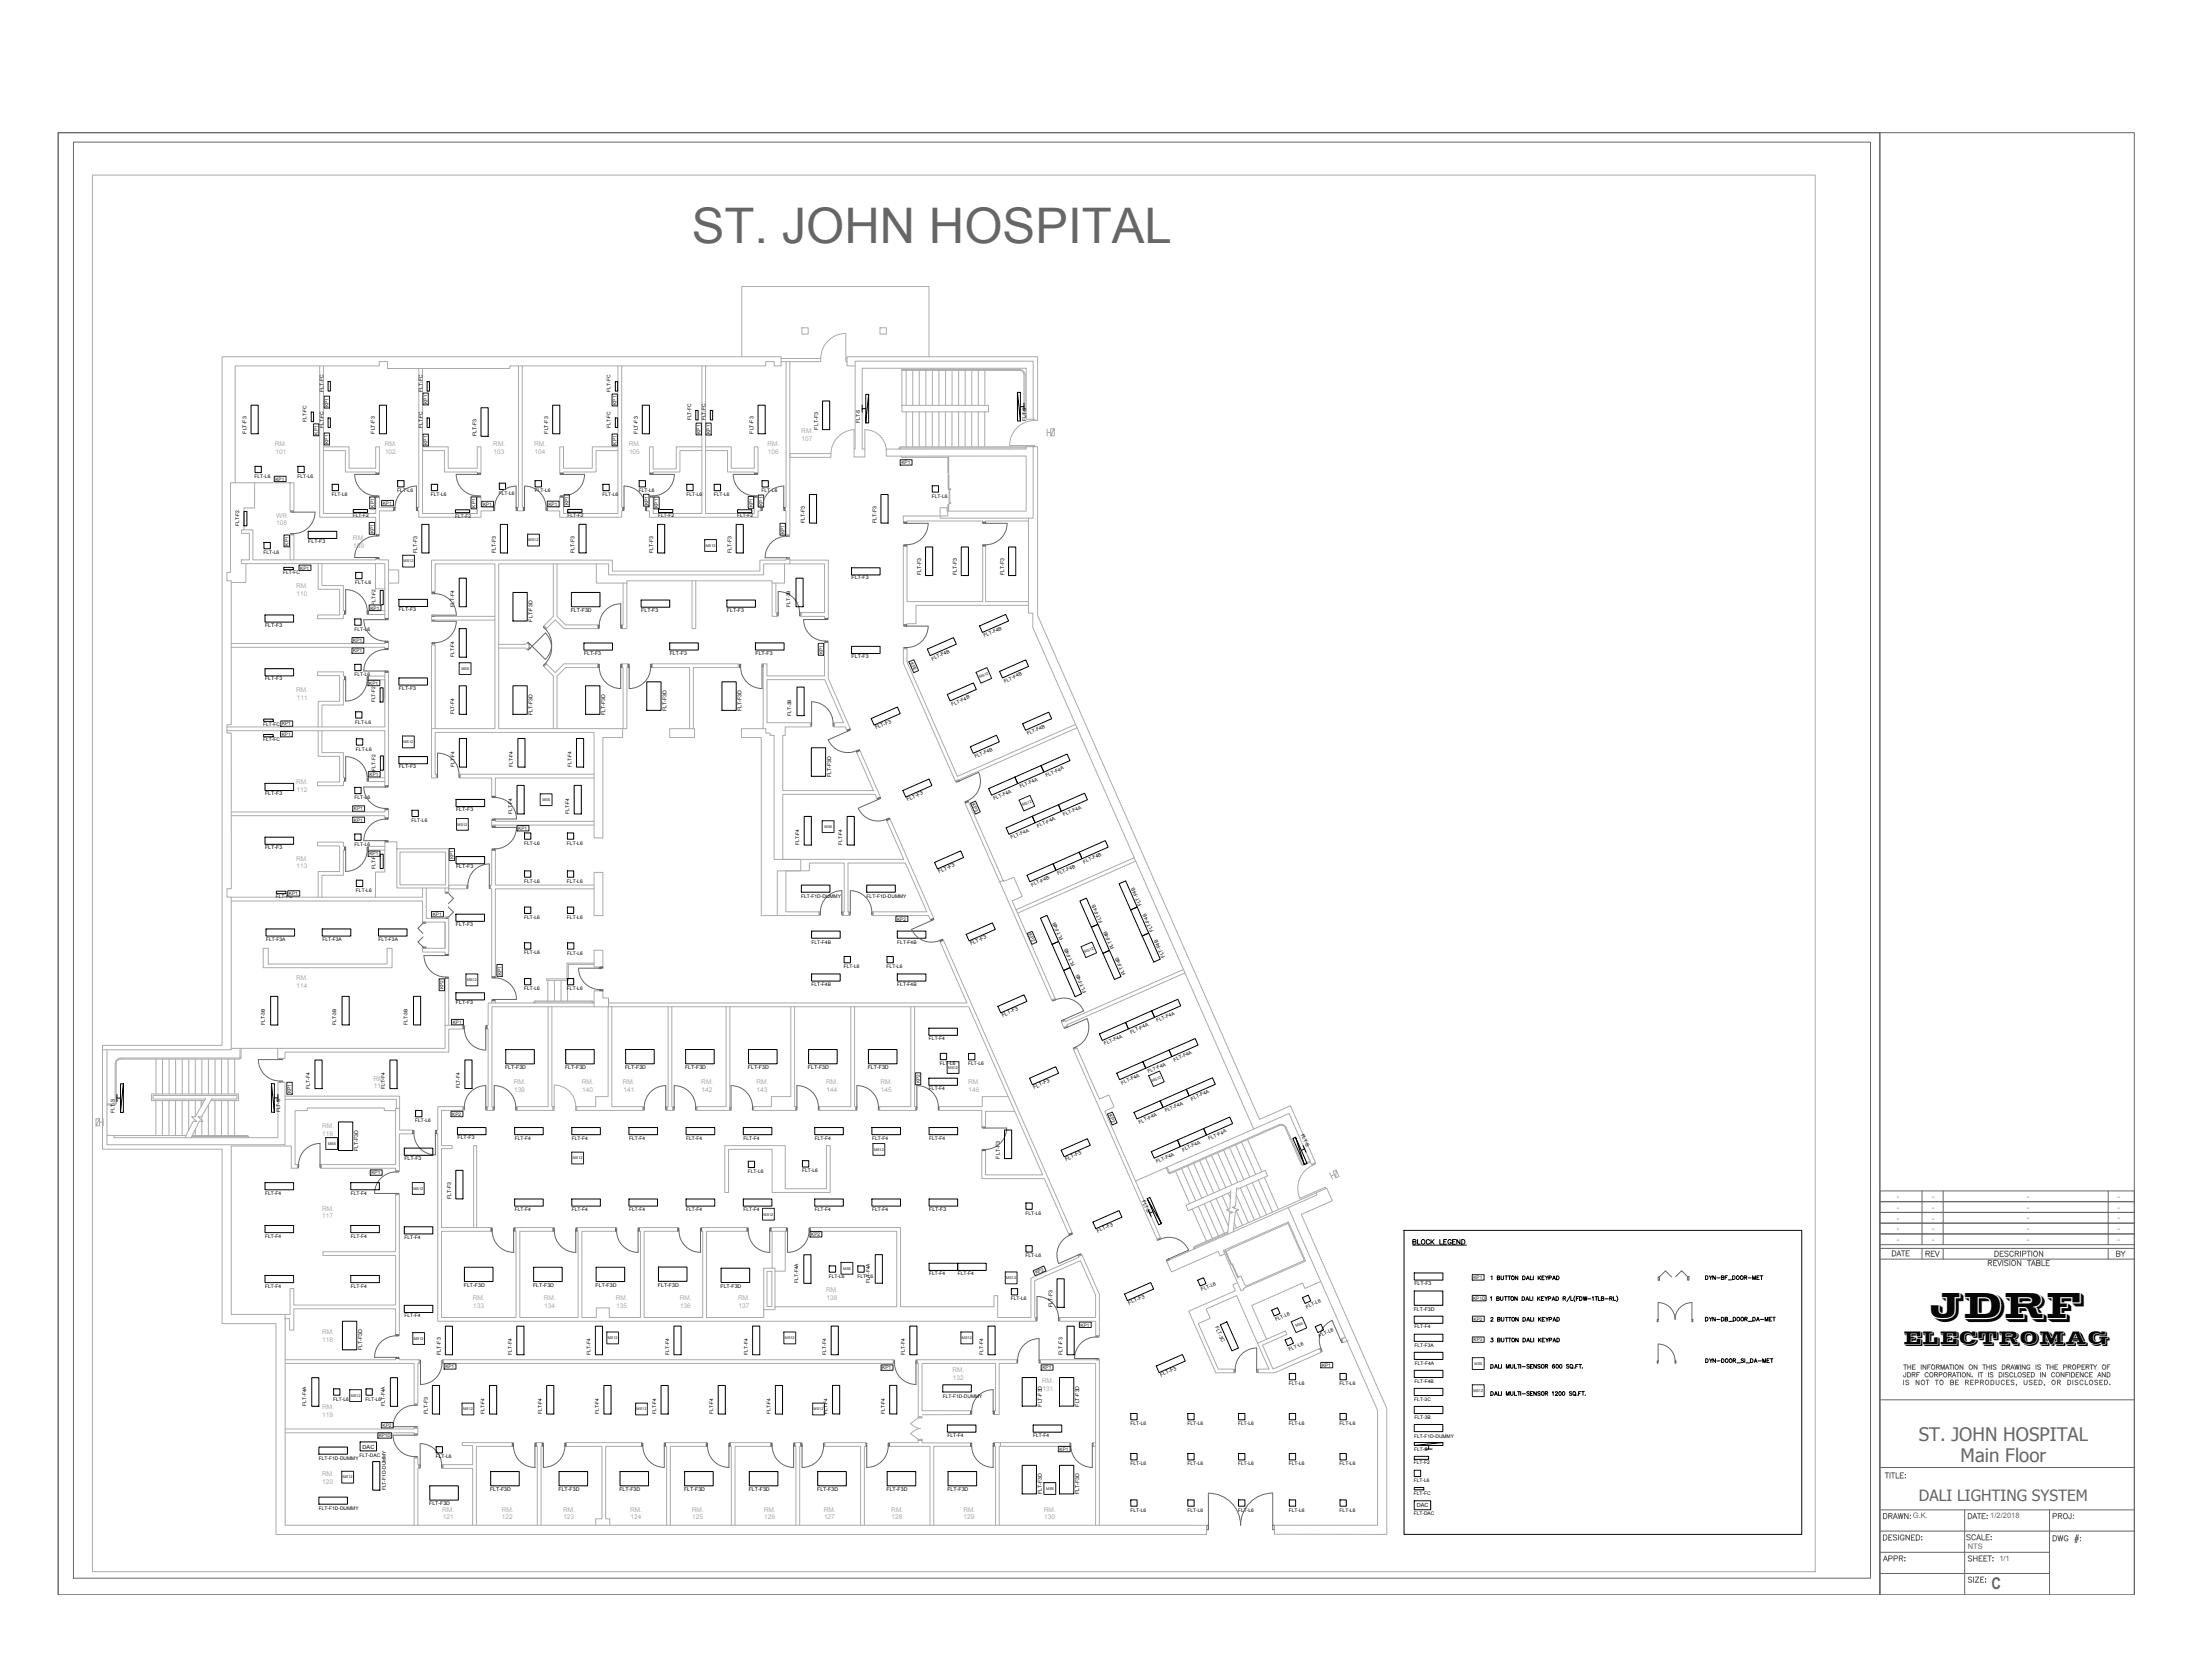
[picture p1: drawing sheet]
<svg xmlns="http://www.w3.org/2000/svg" width="610mm" height="457mm" viewBox="0 0 610 457" stroke-linecap="round" stroke-linejoin="round" font-family="sans-serif">
<defs><g id="words">
<text font-size="13.5" fill="#666" x="190.6" y="67.1">ST. JOHN HOSPITAL</text>
<text font-size="10.2" x="532.1" y="363.1">JDRF</text>
<text font-size="5.1" x="524.7" y="370.5">ELECTROMAG</text>
<g font-size="5.1" fill="#666">
<text x="528.8" y="397">ST. JOHN HOSPITAL</text>
<text x="540.3" y="402.9">Main Floor</text>
</g>
<text font-size="4.5" fill="#666" x="548.9" y="437.8">C</text>
<g font-size="4.4" fill="#666">
<text x="520.3" y="347.5">DATE</text>
<text x="529.5" y="347.5">REV</text>
<text x="582.1" y="347.5">BY</text>
<text x="517.9" y="431.4">APPR:</text>
</g>
<text font-size="4.3" fill="#666" x="528.8" y="413.7">DALI LIGHTING SYSTEM</text>
<g font-size="2.1" fill="#666">
<text x="527.1" y="418.5">G.K.</text>
<text x="548.5" y="418.5">1/2/2018</text>
<text x="542.3" y="427">NTS</text>
<text x="551" y="430.2">1/1</text>
</g>
<g font-size="2" fill="#666">
<text x="522.8" y="333.5">-</text>
<text x="522.8" y="330.5">-</text>
<text x="532.5" y="333.5">-</text>
<text x="532.5" y="330.5">-</text>
<text x="558.7" y="333.3">-</text>
<text x="558.7" y="330.4">-</text>
<text x="583.6" y="333.3">-</text>
<text x="583.6" y="330.4">-</text>
<text x="522.8" y="339.4">-</text>
<text x="522.8" y="336.4">-</text>
<text x="532.5" y="339.4">-</text>
<text x="532.5" y="336.4">-</text>
<text x="558.7" y="339.3">-</text>
<text x="558.7" y="336.3">-</text>
<text x="583.6" y="339.3">-</text>
<text x="583.6" y="336.3">-</text>
<text x="522.8" y="342.3">-</text>
<text x="532.5" y="342.3">-</text>
<text x="558.7" y="342.2">-</text>
<text x="583.6" y="342.2">-</text>
</g>
<g font-size="1.8" fill="#ababab">
<text x="220.8" y="119.3">RM.</text>
<text x="75.7" y="122.9">RM.</text>
<text x="75.9" y="125">101</text>
<text x="106" y="122.9">RM.</text>
<text x="106.1" y="125">102</text>
<text x="135.9" y="122.9">RM.</text>
<text x="136" y="125">103</text>
<text x="147.2" y="122.9">RM.</text>
<text x="147.3" y="125">104</text>
<text x="173.3" y="122.9">RM.</text>
<text x="173.3" y="125">105</text>
<text x="211.5" y="122.9">RM.</text>
<text x="211.6" y="125">106</text>
<text x="220.9" y="121.4">107</text>
<text x="76.1" y="142.6">WR</text>
<text x="76.1" y="144.8">108</text>
<text x="97.3" y="148.8">RM.</text>
<text x="97.3" y="150.9">109</text>
<text x="81.6" y="162.1">RM.</text>
<text x="81.7" y="164.3">110</text>
<text x="81.6" y="190.7">RM.</text>
<text x="81.8" y="192.8">111</text>
<text x="81.6" y="216.1">RM.</text>
<text x="81.7" y="218.3">112</text>
<text x="81.6" y="237.2">RM.</text>
<text x="81.7" y="239.3">113</text>
<text x="81.6" y="270.1">RM.</text>
<text x="81.7" y="272.3">114</text>
<text x="102.9" y="297.8">RM.</text>
<text x="103" y="299.9">115</text>
<text x="141.6" y="298.7">RM.</text>
<text x="160.3" y="298.7">RM.</text>
<text x="171.6" y="298.7">RM.</text>
<text x="193.3" y="298.7">RM.</text>
<text x="208.4" y="298.7">RM.</text>
<text x="227.7" y="298.7">RM.</text>
<text x="242.6" y="298.7">RM.</text>
<text x="266.8" y="298.7">RM.</text>
<text x="141.7" y="300.9">139</text>
<text x="160.4" y="300.9">140</text>
<text x="171.8" y="300.9">141</text>
<text x="193.4" y="300.9">142</text>
<text x="208.5" y="300.9">143</text>
<text x="227.8" y="300.9">144</text>
<text x="242.7" y="300.9">145</text>
<text x="266.9" y="300.9">146</text>
<text x="88.7" y="310.9">RM.</text>
<text x="88.8" y="313">116</text>
<text x="88.7" y="333.6">RM.</text>
<text x="88.8" y="335.8">117</text>
<text x="130.3" y="358.2">RM.</text>
<text x="149.9" y="358.2">RM.</text>
<text x="169.7" y="358.2">RM.</text>
<text x="187.3" y="358.2">RM.</text>
<text x="203.4" y="358.2">RM.</text>
<text x="227.7" y="356.1">RM.</text>
<text x="227.8" y="358.3">138</text>
<text x="130.4" y="360.4">133</text>
<text x="150" y="360.4">134</text>
<text x="169.8" y="360.4">135</text>
<text x="187.4" y="360.4">136</text>
<text x="203.5" y="360.4">137</text>
<text x="88.7" y="367.7">RM.</text>
<text x="88.8" y="369.8">118</text>
<text x="262.5" y="378.1">RM.</text>
<text x="262.6" y="380.3">132</text>
<text x="287.1" y="381.2">RM.</text>
<text x="287.3" y="383.3">131</text>
<text x="88.7" y="388.3">RM.</text>
<text x="88.8" y="390.4">119</text>
<text x="88.7" y="406.8">RM.</text>
<text x="88.8" y="409">120</text>
<text x="121.8" y="416.6">RM.</text>
<text x="122" y="418.8">121</text>
<text x="138.3" y="416.6">RM.</text>
<text x="138.3" y="418.8">122</text>
<text x="155.2" y="416.6">RM.</text>
<text x="155.3" y="418.7">123</text>
<text x="173.6" y="416.6">RM.</text>
<text x="173.7" y="418.8">124</text>
<text x="190.7" y="416.6">RM.</text>
<text x="190.7" y="418.7">125</text>
<text x="210.5" y="416.6">RM.</text>
<text x="210.6" y="418.7">126</text>
<text x="227" y="416.6">RM.</text>
<text x="227.1" y="418.8">127</text>
<text x="245.6" y="416.6">RM.</text>
<text x="245.7" y="418.7">128</text>
<text x="265.5" y="416.6">RM.</text>
<text x="265.6" y="418.7">129</text>
<text x="287.7" y="416.6">RM.</text>
<text x="287.8" y="418.7">130</text>
</g>
<g font-size="1.5">
<text x="99.9" y="399.2">DAC</text>
<text x="390.4" y="415.4">DAC</text>
</g>
<g font-size="1.4">
<text x="89.1" y="107.9" transform="rotate(-90 89.1 107.9)">FLT-FC</text>
<text x="116.4" y="107.9" transform="rotate(-90 116.4 107.9)">FLT-FC</text>
<text x="168.3" y="107.9" transform="rotate(-90 168.3 107.9)">FLT-FC</text>
<text x="67.9" y="119.5" transform="rotate(-90 67.9 119.5)">FLT-F3</text>
<text x="84.5" y="116.3" transform="rotate(-90 84.5 116.3)">FLT-FC</text>
<text x="89.1" y="117.9" transform="rotate(-90 89.1 117.9)">FLT-FC</text>
<text x="103.3" y="119.5" transform="rotate(-90 103.3 119.5)">FLT-F3</text>
<text x="116.4" y="118" transform="rotate(-90 116.4 118)">FLT-FC</text>
<text x="151.1" y="119.5" transform="rotate(-90 151.1 119.5)">FLT-F3</text>
<text x="168.3" y="118" transform="rotate(-90 168.3 118)">FLT-FC</text>
<text x="175.8" y="119.5" transform="rotate(-90 175.8 119.5)">FLT-F3</text>
<text x="190.5" y="115.9" transform="rotate(-90 190.5 115.9)">FLT-FC</text>
<text x="194.5" y="115.9" transform="rotate(-90 194.5 115.9)">FLT-FC</text>
<text x="207.7" y="119.5" transform="rotate(-90 207.7 119.5)">FLT-F3</text>
<text x="225.4" y="118.4" transform="rotate(-90 225.4 118.4)">FLT-F3</text>
<text x="237" y="116.6" transform="rotate(-90 237 116.6)">FLT-S</text>
<text x="282.8" y="116.1" transform="rotate(-90 282.8 116.1)">FLT-S</text>
<text x="131.3" y="120.2" transform="rotate(-90 131.3 120.2)">FLT-F3</text>
<text x="70.2" y="131.8">FLT-L6</text>
<text x="82" y="131.8">FLT-L6</text>
<text x="91.4" y="136.7">FLT-L6</text>
<text x="109.5" y="135.7">FLT-L6</text>
<text x="118.7" y="136.7">FLT-L6</text>
<text x="137.5" y="136.4">FLT-L6</text>
<text x="147.4" y="135.7">FLT-L6</text>
<text x="166" y="136.7">FLT-L6</text>
<text x="176" y="135.7">FLT-L6</text>
<text x="189.2" y="136.7">FLT-L6</text>
<text x="196.7" y="136.7">FLT-L6</text>
<text x="209.9" y="135.7">FLT-L6</text>
<text x="256.8" y="137.1">FLT-L6</text>
<text x="97.3" y="142.6">FLT-F2</text>
<text x="125.4" y="142.6">FLT-F2</text>
<text x="156.4" y="142.5">FLT-F2</text>
<text x="181.4" y="142.6">FLT-F2</text>
<text x="203.2" y="142.6">FLT-F2</text>
<text x="65.9" y="145" transform="rotate(-90 65.9 145)">FLT-F2</text>
<text x="85" y="149.6">FLT-F3</text>
<text x="221.8" y="144.1" transform="rotate(-90 221.8 144.1)">FLT-F3</text>
<text x="241.5" y="144.1" transform="rotate(-90 241.5 144.1)">FLT-F3</text>
<text x="72.6" y="152.7">FLT-L6</text>
<text x="115" y="152.4" transform="rotate(-90 115 152.4)">FLT-F3</text>
<text x="136.6" y="152.4" transform="rotate(-90 136.6 152.4)">FLT-F3</text>
<text x="158.3" y="152.4" transform="rotate(-90 158.3 152.4)">FLT-F3</text>
<text x="180" y="152.4" transform="rotate(-90 180 152.4)">FLT-F3</text>
<text x="201.6" y="152.4" transform="rotate(-90 201.6 152.4)">FLT-F3</text>
<text x="78.1" y="158.3">FLT-FC</text>
<text x="97.9" y="161">FLT-L6</text>
<text x="234.7" y="159.7">FLT-F3</text>
<text x="253.8" y="158.6" transform="rotate(-90 253.8 158.6)">FLT-F3</text>
<text x="263.7" y="158.6" transform="rotate(-90 263.7 158.6)">FLT-F3</text>
<text x="276.7" y="158.6" transform="rotate(-90 276.7 158.6)">FLT-F3</text>
<text x="103.5" y="166.8" transform="rotate(-90 103.5 166.8)">FLT-F2</text>
<text x="125.2" y="167.2" transform="rotate(-90 125.2 167.2)">FLT-F4</text>
<text x="217.8" y="167.2" transform="rotate(-90 217.8 167.2)">FLT-3B</text>
<text x="73.1" y="172.7">FLT-F3</text>
<text x="97.7" y="173.8">FLT-L6</text>
<text x="110" y="168.4">FLT-F3</text>
<text x="146.8" y="171.3" transform="rotate(-90 146.8 171.3)">FLT-F3D</text>
<text x="157.3" y="168.7">FLT-F3D</text>
<text x="176.7" y="168.6">FLT-F3</text>
<text x="200.3" y="168.6">FLT-F3</text>
<text x="271.3" y="175.6" transform="rotate(-24 271.3 175.6)">FLT-F4B</text>
<text x="125.2" y="181.1" transform="rotate(-90 125.2 181.1)">FLT-F4</text>
<text x="160.9" y="180.4">FLT-F3</text>
<text x="184.6" y="180.4">FLT-F3</text>
<text x="208.2" y="180.4">FLT-F3</text>
<text x="234.7" y="181.3">FLT-F3</text>
<text x="257" y="182" transform="rotate(-24 257 182)">FLT-F4B</text>
<text x="73.1" y="187.5">FLT-F3</text>
<text x="97.7" y="186.3">FLT-L6</text>
<text x="110" y="190">FLT-F3</text>
<text x="276.9" y="188.2" transform="rotate(-24 276.9 188.2)">FLT-F4B</text>
<text x="103.4" y="193.6" transform="rotate(-90 103.4 193.6)">FLT-F2</text>
<text x="125.2" y="196.8" transform="rotate(-90 125.2 196.8)">FLT-F4</text>
<text x="146.8" y="197" transform="rotate(-90 146.8 197)">FLT-F3D</text>
<text x="166.8" y="197" transform="rotate(-90 166.8 197)">FLT-F3D</text>
<text x="183.6" y="195.9" transform="rotate(-90 183.6 195.9)">FLT-F3D</text>
<text x="204.4" y="195.9" transform="rotate(-90 204.4 195.9)">FLT-F3D</text>
<text x="218" y="197.2" transform="rotate(-90 218 197.2)">FLT-3B</text>
<text x="262.4" y="194.5" transform="rotate(-24 262.4 194.5)">FLT-F4B</text>
<text x="72.5" y="200.1">FLT-FC KP1</text>
<text x="97.9" y="199.4">FLT-L6</text>
<text x="241.4" y="201" transform="rotate(-24 241.4 201)">FLT-F3</text>
<text x="283.2" y="202.6" transform="rotate(-24 283.2 202.6)">FLT-F4B</text>
<text x="72.5" y="204.3">FLT-FC</text>
<text x="98.1" y="206.8">FLT-L6</text>
<text x="268.8" y="209" transform="rotate(-24 268.8 209)">FLT-F4B</text>
<text x="103.5" y="212.4" transform="rotate(-90 103.5 212.4)">FLT-F2</text>
<text x="110" y="211.7">FLT-F3</text>
<text x="125.2" y="211.4" transform="rotate(-90 125.2 211.4)">FLT-F4</text>
<text x="141.4" y="211.4" transform="rotate(-90 141.4 211.4)">FLT-F4</text>
<text x="157.5" y="211.4" transform="rotate(-90 157.5 211.4)">FLT-F4</text>
<text x="229" y="214.1" transform="rotate(-90 229 214.1)">FLT-F3D</text>
<text x="288.4" y="214.1" transform="rotate(-24 288.4 214.1)">FLT-F4A</text>
<text x="73.1" y="219.1">FLT-F3</text>
<text x="97.7" y="220.2">FLT-L6</text>
<text x="250.1" y="220.8" transform="rotate(-24 250.1 220.8)">FLT-F3</text>
<text x="274" y="220.5" transform="rotate(-24 274 220.5)">FLT-F4A</text>
<text x="281.2" y="217.3" transform="rotate(-24 281.2 217.3)">FLT-F4A</text>
<text x="113.4" y="226.5">FLT-L6</text>
<text x="125.7" y="223.5">FLT-F3</text>
<text x="141.1" y="224.3" transform="rotate(-90 141.1 224.3)">FLT-F4</text>
<text x="156.9" y="224.3" transform="rotate(-90 156.9 224.3)">FLT-F4</text>
<text x="293.2" y="224.9" transform="rotate(-24 293.2 224.9)">FLT-F4A</text>
<text x="73.1" y="233.9">FLT-F3</text>
<text x="97.7" y="233.1">FLT-L6</text>
<text x="144.4" y="232.8">FLT-L6</text>
<text x="156.2" y="232.8">FLT-L6</text>
<text x="220.3" y="232.8" transform="rotate(-90 220.3 232.8)">FLT-F4</text>
<text x="232.1" y="232.8" transform="rotate(-90 232.1 232.8)">FLT-F4</text>
<text x="278.8" y="231.3" transform="rotate(-24 278.8 231.3)">FLT-F4A</text>
<text x="286" y="228.1" transform="rotate(-24 286 228.1)">FLT-F4A</text>
<text x="103.5" y="239.5" transform="rotate(-90 103.5 239.5)">FLT-F2</text>
<text x="125.7" y="239.3">FLT-F3</text>
<text x="298.8" y="238" transform="rotate(-24 298.8 238)">FLT-F4B</text>
<text x="98.1" y="245.8">FLT-L6</text>
<text x="144.4" y="243.2">FLT-L6</text>
<text x="156.2" y="243.2">FLT-L6</text>
<text x="258.9" y="240.6" transform="rotate(-24 258.9 240.6)">FLT-F3</text>
<text x="284.4" y="244.4" transform="rotate(-24 284.4 244.4)">FLT-F4B</text>
<text x="291.6" y="241.2" transform="rotate(-24 291.6 241.2)">FLT-F4B</text>
<text x="76" y="247.6">FLT-FC</text>
<text x="220.8" y="247.6">FLT-F1D-DUMMY</text>
<text x="238.8" y="247.6">FLT-F1D-DUMMY</text>
<text x="314.7" y="249.4" transform="rotate(-114 314.7 249.4)">FLT-F4B</text>
<text x="125.7" y="255.2">FLT-F3</text>
<text x="144.4" y="253.2">FLT-L6</text>
<text x="156.2" y="253.2">FLT-L6</text>
<text x="303.9" y="254.1" transform="rotate(-114 303.9 254.1)">FLT-F4B</text>
<text x="317.9" y="256.6" transform="rotate(-114 317.9 256.6)">FLT-F4B</text>
<text x="73.4" y="259.5">FLT-F3A</text>
<text x="88.9" y="259.5">FLT-F3A</text>
<text x="104.3" y="259.5">FLT-F3A</text>
<text x="144.4" y="263">FLT-L6</text>
<text x="156.3" y="263.1">FLT-L6</text>
<text x="223.7" y="260">FLT-F4B</text>
<text x="247.3" y="260">FLT-F4B</text>
<text x="267.6" y="260.4" transform="rotate(-24 267.6 260.4)">FLT-F3</text>
<text x="293.1" y="258.9" transform="rotate(-114 293.1 258.9)">FLT-F4B</text>
<text x="307.1" y="261.3" transform="rotate(-114 307.1 261.3)">FLT-F4B</text>
<text x="321.1" y="263.7" transform="rotate(-114 321.1 263.7)">FLT-F4B</text>
<text x="232.5" y="266.8">FLT-L6</text>
<text x="244.3" y="266.8">FLT-L6</text>
<text x="296.3" y="266.1" transform="rotate(-114 296.3 266.1)">FLT-F4B</text>
<text x="310.3" y="268.5" transform="rotate(-114 310.3 268.5)">FLT-F4B</text>
<text x="144.4" y="272.9">FLT-L6</text>
<text x="156.2" y="272.9">FLT-L6</text>
<text x="223.7" y="271.9">FLT-F4B</text>
<text x="247.3" y="271.9">FLT-F4B</text>
<text x="299.4" y="273.3" transform="rotate(-114 299.4 273.3)">FLT-F4B</text>
<text x="125.7" y="276.8">FLT-F3</text>
<text x="276.3" y="280.3" transform="rotate(-24 276.3 280.3)">FLT-F3</text>
<text x="318.9" y="281.7" transform="rotate(-24 318.9 281.7)">FLT-F4A</text>
<text x="73" y="282.5" transform="rotate(-90 73 282.5)">FLT-3B</text>
<text x="92.7" y="282.4" transform="rotate(-90 92.7 282.4)">FLT-3B</text>
<text x="112.3" y="282.4" transform="rotate(-90 112.3 282.4)">FLT-3B</text>
<text x="256" y="286.7">FLT-F4</text>
<text x="311.7" y="284.9" transform="rotate(-24 311.7 284.9)">FLT-F4A</text>
<text x="259" y="293.5">FLT-L6</text>
<text x="266.8" y="293.6">FLT-L6</text>
<text x="304.5" y="288.1" transform="rotate(-24 304.5 288.1)">FLT-F4A</text>
<text x="323.7" y="292.5" transform="rotate(-24 323.7 292.5)">FLT-F4A</text>
<text x="85.4" y="300" transform="rotate(-90 85.4 300)">FLT-F4</text>
<text x="106.1" y="300" transform="rotate(-90 106.1 300)">FLT-F4</text>
<text x="126.7" y="300" transform="rotate(-90 126.7 300)">FLT-F4</text>
<text x="139.2" y="294.7">FLT-F3D</text>
<text x="155.7" y="294.7">FLT-F3D</text>
<text x="172.3" y="294.6">FLT-F3D</text>
<text x="188.8" y="294.6">FLT-F3D</text>
<text x="206.1" y="294.6">FLT-F3D</text>
<text x="222.7" y="294.6">FLT-F3D</text>
<text x="239.2" y="294.6">FLT-F3D</text>
<text x="309.3" y="298.9" transform="rotate(-24 309.3 298.9)">FLT-F4A</text>
<text x="316.5" y="295.7" transform="rotate(-24 316.5 295.7)">FLT-F4A</text>
<text x="256" y="300.5">FLT-F4</text>
<text x="285" y="300.1" transform="rotate(-24 285 300.1)">FLT-F3</text>
<text x="328.5" y="303.3" transform="rotate(-24 328.5 303.3)">FLT-F4A</text>
<text x="31.6" y="306.6" transform="rotate(-90 31.6 306.6)">FLT-S</text>
<text x="77.2" y="306.6" transform="rotate(-90 77.2 306.6)">FLT-S</text>
<text x="114.4" y="309.3">FLT-L6</text>
<text x="314" y="309.7" transform="rotate(-24 314 309.7)">FLT-F4A</text>
<text x="321.3" y="306.5" transform="rotate(-24 321.3 306.5)">FLT-F4A</text>
<text x="98.7" y="317.2" transform="rotate(-90 98.7 317.2)">FLT-F3D</text>
<text x="126.1" y="314">FLT-F3</text>
<text x="141.9" y="314.1">FLT-F4</text>
<text x="157.6" y="314.1">FLT-F4</text>
<text x="173.4" y="314.1">FLT-F4</text>
<text x="189.1" y="314.1">FLT-F4</text>
<text x="204.9" y="314.1">FLT-F4</text>
<text x="224.6" y="314.1">FLT-F4</text>
<text x="240.3" y="314.1">FLT-F4</text>
<text x="256.1" y="314.1">FLT-F4</text>
<text x="326" y="317.3" transform="rotate(-24 326 317.3)">FLT-F4A</text>
<text x="333.2" y="314.1" transform="rotate(-24 333.2 314.1)">FLT-F4A</text>
<text x="358.5" y="312.7" transform="rotate(66 358.5 312.7)">FLT-S</text>
<text x="111.4" y="319.6">FLT-F3</text>
<text x="206.1" y="323.3">FLT-L6</text>
<text x="221" y="323.1">FLT-L6</text>
<text x="275.6" y="319.3" transform="rotate(-90 275.6 319.3)">FLT-F3</text>
<text x="293.8" y="319.9" transform="rotate(-24 293.8 319.9)">FLT-F3</text>
<text x="318.8" y="320.5" transform="rotate(-24 318.8 320.5)">FLT-F4A</text>
<text x="73.1" y="329.2">FLT-F4</text>
<text x="96.7" y="329.2">FLT-F4</text>
<text x="124.4" y="330.4" transform="rotate(-90 124.4 330.4)">FLT-F3</text>
<text x="141.9" y="333.8">FLT-F4</text>
<text x="157.6" y="333.8">FLT-F4</text>
<text x="173.4" y="333.8">FLT-F4</text>
<text x="189.1" y="333.8">FLT-F4</text>
<text x="204.9" y="333.8">FLT-F4</text>
<text x="224.6" y="333.8">FLT-F4</text>
<text x="240.3" y="333.8">FLT-F4</text>
<text x="256.1" y="333.6">FLT-F3</text>
<text x="282.6" y="334.8">FLT-L6</text>
<text x="314.7" y="330.9" transform="rotate(66 314.7 330.9)">FLT-S</text>
<text x="73.1" y="341.1">FLT-F4</text>
<text x="96.7" y="341.1">FLT-F4</text>
<text x="111.4" y="341.4">FLT-F4</text>
<text x="302.5" y="339.7" transform="rotate(-24 302.5 339.7)">FLT-F3</text>
<text x="282.6" y="346.5">FLT-L6</text>
<text x="220" y="353.5" transform="rotate(-90 220 353.5)">FLT-F4A</text>
<text x="228.4" y="352.1">FLT-L6</text>
<text x="236.3" y="352.1">FLT-L6</text>
<text x="239.7" y="353.5" transform="rotate(-90 239.7 353.5)">FLT-F4A</text>
<text x="256.1" y="351.5">FLT-F4</text>
<text x="263.9" y="351.5">FLT-F4</text>
<text x="73.1" y="354.9">FLT-F4</text>
<text x="96.7" y="354.9">FLT-F4</text>
<text x="127.8" y="354.6">FLT-F3D</text>
<text x="146.9" y="354.6">FLT-F3D</text>
<text x="164.1" y="354.6">FLT-F3D</text>
<text x="181.3" y="354.6">FLT-F3D</text>
<text x="198.6" y="354.9">FLT-F3D</text>
<text x="278.6" y="358.3">FLT-L6</text>
<text x="311.2" y="359.6" transform="rotate(-24 311.2 359.6)">FLT-F3</text>
<text x="331.3" y="355.8" transform="rotate(-24 331.3 355.8)">FLT-L6</text>
<text x="389.8" y="354">FLT-F3</text>
<text x="111.4" y="363.1">FLT-F4</text>
<text x="290.1" y="360.3" transform="rotate(-90 290.1 360.3)">FLT-F3</text>
<text x="334.9" y="365.7" transform="rotate(66 334.9 365.7)">FLT-3C</text>
<text x="351.7" y="364.1" transform="rotate(-24 351.7 364.1)">FLT-L6</text>
<text x="360.1" y="360.6" transform="rotate(-24 360.1 360.6)">FLT-L6</text>
<text x="389.6" y="361.2">FLT-F3D</text>
<text x="363.7" y="368.6" transform="rotate(-24 363.7 368.6)">FLT-L6</text>
<text x="389.8" y="366">FLT-F4</text>
<text x="389.8" y="371.2">FLT-F3A</text>
<text x="99.8" y="372.2" transform="rotate(-90 99.8 372.2)">FLT-F3D</text>
<text x="121.5" y="373.4" transform="rotate(-90 121.5 373.4)">FLT-F3</text>
<text x="141" y="373.3" transform="rotate(-90 141 373.3)">FLT-F4</text>
<text x="162.7" y="373.3" transform="rotate(-90 162.7 373.3)">FLT-F4</text>
<text x="184.4" y="373.3" transform="rotate(-90 184.4 373.3)">FLT-F4</text>
<text x="206.1" y="373.3" transform="rotate(-90 206.1 373.3)">FLT-F4</text>
<text x="227.7" y="373.3" transform="rotate(-90 227.7 373.3)">FLT-F4</text>
<text x="249.4" y="373.3" transform="rotate(-90 249.4 373.3)">FLT-F4</text>
<text x="270.9" y="373.3" transform="rotate(-90 270.9 373.3)">FLT-F4</text>
<text x="292.8" y="373.4" transform="rotate(-90 292.8 373.4)">FLT-F3</text>
<text x="355.4" y="372.3" transform="rotate(-24 355.4 372.3)">FLT-L6</text>
<text x="389.9" y="376.2">FLT-F4A</text>
<text x="320" y="379.4" transform="rotate(-24 320 379.4)">FLT-F3</text>
<text x="355.2" y="381.8">FLT-L6</text>
<text x="369.2" y="381.8">FLT-L6</text>
<text x="389.8" y="381.1">FLT-F4B</text>
<text x="84.4" y="387.4" transform="rotate(-90 84.4 387.4)">FLT-F4A</text>
<text x="91.8" y="386">FLT-L6</text>
<text x="100.7" y="386">FLT-L6</text>
<text x="106.1" y="387.4" transform="rotate(-90 106.1 387.4)">FLT-F4A</text>
<text x="117.9" y="389.7" transform="rotate(-90 117.9 389.7)">FLT-F3</text>
<text x="133.6" y="389.7" transform="rotate(-90 133.6 389.7)">FLT-F4</text>
<text x="149.3" y="389.7" transform="rotate(-90 149.3 389.7)">FLT-F4</text>
<text x="165.1" y="389.7" transform="rotate(-90 165.1 389.7)">FLT-F4</text>
<text x="180.8" y="389.7" transform="rotate(-90 180.8 389.7)">FLT-F4</text>
<text x="196.6" y="389.7" transform="rotate(-90 196.6 389.7)">FLT-F4</text>
<text x="212.3" y="389.7" transform="rotate(-90 212.3 389.7)">FLT-F4</text>
<text x="228.1" y="389.7" transform="rotate(-90 228.1 389.7)">FLT-F4</text>
<text x="243.8" y="389.7" transform="rotate(-90 243.8 389.7)">FLT-F4</text>
<text x="259.8" y="385.3">FLT-F1D-DUMMY</text>
<text x="287.1" y="387.7" transform="rotate(-90 287.1 387.7)">FLT-F3D</text>
<text x="297.4" y="387.7" transform="rotate(-90 297.4 387.7)">FLT-F3D</text>
<text x="389.8" y="386.2">FLT-3C</text>
<text x="311.5" y="392.8">FLT-L6</text>
<text x="327.2" y="392.8">FLT-L6</text>
<text x="341.2" y="392.8">FLT-L6</text>
<text x="355.2" y="392.8">FLT-L6</text>
<text x="369.2" y="392.8">FLT-L6</text>
<text x="389.8" y="391.2">FLT-3B</text>
<text x="99.1" y="401.4">FLT-DAC</text>
<text x="120.1" y="401.9">FLT-L6</text>
<text x="261.1" y="396">FLT-F4</text>
<text x="284.7" y="396">FLT-F4</text>
<text x="389.7" y="400">FLT-S</text>
<text x="389.7" y="396.2">FLT-F1D-DUMMY</text>
<text x="87.9" y="402.5">FLT-F1D-DUMMY</text>
<text x="311.5" y="403.8">FLT-L6</text>
<text x="327.2" y="403.8">FLT-L6</text>
<text x="341.2" y="403.8">FLT-L6</text>
<text x="355.2" y="403.8">FLT-L6</text>
<text x="369.2" y="403.8">FLT-L6</text>
<text x="389.7" y="403.5">FLT-F2</text>
<text x="106.4" y="410.7" transform="rotate(-90 106.4 410.7)">FLT-F1D-DUMMY</text>
<text x="135.1" y="410.9">FLT-F3D</text>
<text x="153.9" y="410.9">FLT-F3D</text>
<text x="170.7" y="410.9">FLT-F3D</text>
<text x="188.5" y="410.9">FLT-F3D</text>
<text x="206.3" y="410.9">FLT-F3D</text>
<text x="225.2" y="410.9">FLT-F3D</text>
<text x="244.3" y="410.9">FLT-F3D</text>
<text x="261.1" y="410.9">FLT-F3D</text>
<text x="287.1" y="411.9" transform="rotate(-90 287.1 411.9)">FLT-F3D</text>
<text x="297.4" y="411.9" transform="rotate(-90 297.4 411.9)">FLT-F3D</text>
<text x="389.6" y="411.9">FLT-FC</text>
<text x="389.7" y="408.4">FLT-L6</text>
<text x="87.9" y="416.2">FLT-F1D-DUMMY</text>
<text x="118.3" y="414.9">FLT-F3D</text>
<text x="311.5" y="416.6">FLT-L6</text>
<text x="327.2" y="416.6">FLT-L6</text>
<text x="341.2" y="416.6">FLT-L6</text>
<text x="355.2" y="416.6">FLT-L6</text>
<text x="369.2" y="416.6">FLT-L6</text>
<text x="389.6" y="417.6">FLT-DAC</text>
</g>
<g font-size="1.3" fill="#1d1d1d">
<text x="90.5" y="112.1" transform="rotate(-90 90.5 112.1)">KP1</text>
<text x="117.8" y="111.2" transform="rotate(-90 117.8 111.2)">KP1</text>
<text x="169.9" y="111.5" transform="rotate(-90 169.9 111.5)">KP1</text>
<text x="87.6" y="119.8" transform="rotate(-90 87.6 119.8)">KP1</text>
<text x="193.1" y="119.5" transform="rotate(-90 193.1 119.5)">KP1</text>
<text x="195.7" y="119.5" transform="rotate(-90 195.7 119.5)">KP1</text>
<text x="90.5" y="122.3" transform="rotate(-90 90.5 122.3)">KP1</text>
<text x="117.8" y="122.6" transform="rotate(-90 117.8 122.6)">KP1</text>
<text x="169.9" y="122.5" transform="rotate(-90 169.9 122.5)">KP1</text>
<text x="248.4" y="127.9">KP1</text>
<text x="75.9" y="132.5">KP1</text>
<text x="103.1" y="139.9" transform="rotate(-90 103.1 139.9)">KP1</text>
<text x="105.5" y="139.1">KP1</text>
<text x="131.1" y="139.9" transform="rotate(-90 131.1 139.9)">KP1</text>
<text x="133.1" y="139.4">KP1</text>
<text x="151.2" y="139.4">KP1</text>
<text x="156.6" y="139.2" transform="rotate(-90 156.6 139.2)">KP1</text>
<text x="178.6" y="139.2" transform="rotate(-90 178.6 139.2)">KP1</text>
<text x="181.4" y="139.9" transform="rotate(-90 181.4 139.9)">KP1</text>
<text x="207.4" y="139.8" transform="rotate(-90 207.4 139.8)">KP1</text>
<text x="210.2" y="139.4" transform="rotate(-90 210.2 139.4)">KP1</text>
<text x="103" y="146.9" transform="rotate(-90 103 146.9)">KP1</text>
<text x="216.2" y="147.1" transform="rotate(-90 216.2 147.1)">KP1</text>
<text x="79.5" y="150.4" transform="rotate(-90 79.5 150.4)">KP1</text>
<text x="82.8" y="157">KP1</text>
<text x="102.1" y="168">KP1</text>
<text x="97.3" y="176.9">KP1</text>
<text x="97.3" y="179.8">KP1</text>
<text x="226.7" y="180.2" transform="rotate(-90 226.7 180.2)">KP1</text>
<text x="250.8" y="182.6" transform="rotate(67 250.8 182.6)">KP2</text>
<text x="101.8" y="188.7">KP1</text>
<text x="77.7" y="202.8">KP1</text>
<text x="101.8" y="213.9">KP1</text>
<text x="267.8" y="221.6" transform="rotate(65 267.8 221.6)">KP3</text>
<text x="97.5" y="223.3">KP1</text>
<text x="97.5" y="226.4">KP1</text>
<text x="142.8" y="228.7">KP1</text>
<text x="101.8" y="235.7">KP1</text>
<text x="125" y="236.8" transform="rotate(-90 125 236.8)">KP1</text>
<text x="79.6" y="246.7">KP1</text>
<text x="119.3" y="252.4">KP1</text>
<text x="247.2" y="253.7">KP2</text>
<text x="283.4" y="257.5" transform="rotate(66 283.4 257.5)">KP2</text>
<text x="138.2" y="268.7" transform="rotate(-90 138.2 268.7)">KP1</text>
<text x="122.3" y="272.7" transform="rotate(-90 122.3 272.7)">KP2</text>
<text x="124.8" y="282.2">KP1</text>
<text x="253.5" y="298.6" transform="rotate(-90 253.5 298.6)">KP2</text>
<text x="80.3" y="301.2" transform="rotate(-90 80.3 301.2)">KP1</text>
<text x="124.6" y="307.5">KP2</text>
<text x="305.6" y="307.3" transform="rotate(66 305.6 307.3)">KP2</text>
<text x="102.4" y="323.6">KP1</text>
<text x="223.6" y="340.6">KP2</text>
<text x="285.5" y="351.2" transform="rotate(-23 285.5 351.2)">KP2</text>
<text x="406.1" y="352.5">KP1</text>
<text x="406" y="358.2">KP1D</text>
<text x="297.8" y="365.6">KP1</text>
<text x="406.1" y="364">KP2</text>
<text x="406.1" y="369.7">KP3</text>
<text x="122.7" y="377.1">KP1</text>
<text x="243.2" y="377.4">KP1</text>
<text x="287.3" y="377.4">KP1</text>
<text x="364.3" y="376.7">KP1</text>
<text x="105.4" y="393.3">KP2</text>
<text x="104.4" y="396.1">KP1D</text>
<text x="292" y="399.8">KP1</text>
</g>
<g font-size="1" fill="#1d1d1d">
<text x="145.7" y="149.2">MS12</text>
<text x="111.2" y="155">MS12</text>
<text x="194.5" y="150.7">MS12</text>
<text x="127.2" y="184.6">MS6</text>
<text x="270.1" y="187" transform="rotate(-24 270.1 187)">MS12</text>
<text x="111.2" y="204.8">MS12</text>
<text x="149.5" y="220.7">MS6</text>
<text x="126.1" y="227.5">MS12</text>
<text x="281.9" y="222.2" transform="rotate(-24 281.9 222.2)">MS12</text>
<text x="227.2" y="228.2">MS6</text>
<text x="299" y="262.6" transform="rotate(-24 299 262.6)">MS12</text>
<text x="128.7" y="270.4">MS12</text>
<text x="261.3" y="294.5">MS12</text>
<text x="317.6" y="298.2" transform="rotate(-24 317.6 298.2)">MS12</text>
<text x="90.4" y="315.5">MS6</text>
<text x="240.9" y="317.1">MS12</text>
<text x="157.9" y="319.5">MS12</text>
<text x="113.9" y="327.9">MS12</text>
<text x="210.4" y="335">MS12</text>
<text x="232.4" y="349.9">MS6</text>
<text x="277.3" y="352.5">MS12</text>
<text x="357.2" y="365.8" transform="rotate(-24 357.2 365.8)">MS6</text>
<text x="114" y="369.2">MS12</text>
<text x="167.5" y="369.1">MS12</text>
<text x="216.3" y="369.1">MS12</text>
<text x="265.1" y="369.1">MS12</text>
<text x="406.4" y="376.1">MS6</text>
<text x="406" y="383.6">MS12</text>
<text x="96.6" y="385">MS12</text>
<text x="127.6" y="388.7">MS12</text>
<text x="175.4" y="388.7">MS12</text>
<text x="224.2" y="388.7">MS12</text>
<text x="94.5" y="407.5">MS12</text>
<text x="288.3" y="410.6">MS6</text>
</g>
</g></defs>
<!-- layer: 0 -->
<g fill="none" stroke="#ababab" stroke-width=".28">
<path d="M25.5 48.3h474.7v384.8h-474.7zM204.4 98.3v-19.3h51.6v19.3M215.3 98.8h10.9v.9h-10.9M216.6 99.7v40.1h-.3v1h.3v6.7h1.1v-47.8M221 90.3h1.7v1.8h-1.7zM226.2 98.8a6.9 6.9 0 0 1 6.9-6.9v7.7h.3M233.1 98.8h.3M242.5 90.3h1.8v1.8h-1.8zM88.1 100.9v41.7h15.4v4.8h1.1v-6.6h3.9v-1h-3.9v-2.8h-1.1v4.5h-14.4v-40.6M115.4 101.6v38.2h-.3v1h.3v1.8h17.2v-1.8h3.4v-1h-3.4v-2.8h-1.1v4.5h-15v-39.9M142.9 100.9v38.9h-.3v1h1.6v-1h-.3v-38.9M170.3 100.8v40.7h-15v-4.5h-1v2.8h-3.5v1h3.5v1.8h17v-1.8h.4v-1h-.4v-39"/>
<path d="M193.4 100.8v40.7h-13.4v-4.5h-1v2.8h-.8v1h.8v1.8h29.9v-1.8h.9v-1h-.9v-2.8h-1v4.5h-13.4v-40.7M235.7 100.9h-2.3v-2.6h52.6v17.6h-.8v-.4h-2.4v-14h-45.2v22.3h.8M238.4 118.4v7.5h-3v-7.5a6.7 6.7 0 0 0-6.4 6.6M238.4 118.4a5.9 5.9 0 0 1 5.9 5.9M248.6 101.5v12h23.8v-1.8h-23.8M248.6 101.8h32.3M248.6 102.1h32.3M249.7 102.1v9.6M249.7 113.5v9.6M251.5 113.5v9.6M251.5 102.1v9.6M253.3 113.5v9.6"/>
<path d="M253.3 102.1v9.6M255.1 113.5v9.6M255.2 102.1v9.6M256.9 113.5v9.6M257 102.1v9.6M258.8 102.1v9.6M258.8 113.5v9.6M260.6 113.5v9.6M260.6 102.1v9.6M262.4 113.5v9.6M262.4 102.1v9.6M264.2 113.5v9.6"/>
<path d="M264.2 102.1v9.6M266 113.5v9.6M266 102.1v9.6M267.8 113.5v9.6M267.8 102.1v9.6M269.6 113.5v9.6M269.6 102.1v9.6M271.4 113.5v9.6M271.4 102.1v9.6M280.9 101.8a1.58 1.58 0 0 1 1.6 1.6v10.9M280.9 102.1a1.3 1.3 0 0 1 1.3 1.3v10.9M282.2 114.3l.2 .4h.4l-.3-.4"/>
<path d="M284.7 115.5v-16h-49v24.3h-.3M285.2 115.9a6.9 6.9 0 0 0-7 6.9h7v.3M288.6 118.2v2M289.6 119.1l-1 .1M290.5 118.2l-.9 1.9v-1.9h.9v1.9h-.9M64.8 133v-32.1h39.7v-1.3h2.3v2h33.7v-.7h70.5v-1.3h2.4v1.3h1.9v-2.6h-154.1v189.8h-32.9v1.2M70.2 133v7h-3v6M79.9 133v7.8h1.1v-7.8h-17.5v24.7h-1v2.4h1.2v39.6h-1.2v2.3h1.2v42.9h-1.2v2.3h1.2v42.1h-35.4v27.4h32.9v48.1h14.8v58.1h256.5v-2.5l-253.9-.1v-58.1h1.3v-7.1h1.1v4.6h28v-13.7h-20v-1.1h20v-15.7h1.1v38.6h-1.1v-7.1h-28v5.9h-1.2v-3.2h-1.2M89.1 123.1h7.1v5.9h7.3v-5.9h1.1v7.3h-1.1v-.3h-8.3v-5.9h-6.1M116.5 123.1h7v5.9h8v-5.9h1.1v7.3h-1.1v-.3h-9v-5.9h-6M131.5 139.8v1.7M170.3 123.1h-7.1v5.9h-7.9v-5.9h-1v7.3h1v-.3h9v-5.9h6"/>
<path d="M193.4 123.1h-7v6.1h-6.4v-6.1h-1v7.3h1v-.3h7.4v-5.9h6M194.5 123.1h7v5.9h6.4v-5.9h1v7.3h-1v-.3h-7.4v-5.9h-6M217.7 125h11.3v1h-11.3zM248.2 123.4h34.6M248.2 123.4l-.1 .2M248.4 125.7v.3h12.8v4.4h.2v-4.7M261.3 130.7h.2v4.1h-.2zM261.7 134.9h.3v-.2h-.5v4.1h.5v-.2h-.3M261.7 134.7v4.1M282.8 123.1h-34.6l-.4 .3v.3l.2-.1M284.7 123.1v19.7h-25.6v-2.9h1.9v1h21.8v-15.2h-38.5v-1.9h38.5v-.7h3.2v46.5l61.1 138.9 8.5-3.7 7 15.7-1.2 .4-6.2-14-42.3 18.6M66.6 146h3.1v8.3h33.8v-.3h1.1v.3h2.5v16.2h-1v-15.2h-39.6v-1h2.2v-7.3h-2.1z"/>
<path d="M67.8 155.3v5.2h-4.1M80 154.3v-6.9h1v6.9M87.7 155.3v7.1h5.9v7.1h-6.1v1h7.1v-1.2h.3v-1h-.3v-6.9h-5.9v-6.1M97.8 141.5h5.7M103.5 155.3v7h2.6M107.1 157.1h2.8v3.6h-2.8M152.5 155.4v14.5M153.5 155.4v14.5l2.4 2.3h8.9v1h-9.4l-2.4-2.4-2.4 2.4-.7-.7 2.6-2.6M164.4 155.4v5.3h8.4M216.2 155.4v5.3h-3.4M217.7 155.4v-1.4h-1.1v.4h-7.2v3h-40.6v-3h-49.9v8.6h1v-7.6h16.5v45.4h-17.5M217.7 154.4h10.6v16h-1.1v-.5h-6.5v-1.1h6.5v-13.4h-16.7v3h-42.8v-3h-30.3v45.4h35.4v-16.8h.3v-1.1h-1.7v1.1h.3v16.8"/>
<path d="M261.4 140.9v-1.8h-.2v3.1h-12.3v1.7h1.1v-.3h20.8v.3h.8v-.3h11.8M283.4 142.8v26.2h1.2v3.9l60.9 138.2M63.7 177.3h42.4v-.3h1v1.7h-1v-.3h-42.4M106.1 168.3h-4.6v1h4.6M136.4 169.9h-16.5v-.4h-1v1.7h1v-.3h16.5M137.4 177.6h7.4l.4-.5 .8 .8-.3 .2 .3 .2-.8 .7-.4-.4h-7.4M171.7 160.7v11.5h-.3v1h1.4v-13.1h40v9.8h1.3v-1.1h-.3v-8.1M190.7 160.1v13.1h1v-13.1M283.4 165.8h-11.8v-15.4h-.8v15.4h-20.8v-15.4h-1.1v21.8h1.1v-.3h2.4v-5.1h31M106.1 186.3h-4.6v1h4.6v5.2M153 185.3l-2.4-2.3-.7 .7 2.6 2.6v14.5M153 185.4l2.4-2.5h9.4v1.1h-8.9l-2.4 2.3v14.5"/>
<path d="M296.4 199.6l-32.6 14.4-13.8-31.5v-3.7h-1.1v3.9l14.4 32.6 33.5-14.7M62.5 200.3h43.6v-15h1v31.3h-1v-15.2h-43.6M87.7 200.3v-7h5.9v-7.1h-6.1v-1h7.1v1.1h.3v1h-.3v7h-5.9v6M87.7 201.4v7h5.9v7.1h-6.1v1h7.1v-1.1h.3v-1.1h-.3v-6.9h-5.9v-6M106.1 214.3h-4.6v1.1h4.6M119.9 200.8v-23h-1v36.6h1.4v-1h-.4v-11.6h43.8v29.1h2.5v-27.6h5.4v-2.5M163.7 213.4h-36.9v1h8.7v5.1h1v-5.1h27.2M184.6 200.8h6.8v2.5h-6.8zM190 200.8v-16.8h-10.4v-1.1h23.8v1.1h-12.3v16.8M210.3 200.8v-16.8h-.3v-1.1h1.4v3.4h15.8v-9.3h1.1v10l6.1 13.8-1 .4-.4-.9h-3.1v-1.1h2.6l-5.2-11.9h-15.9v11.9h11.9v1.1h-6.9v2.4h-.7v15.2h25l-4.7-10.6 1-.5 5.6 12.9-.9 .4-.5-1.2h-25.5v17.9h33.4l-4.8-10.7 1-.4 12 27.4-.9 .4-.5-1.2h-15.3v-1h14.8l-5.9-13.5h-15.8v13.5h.3M63.7 223.8h42.4v-.7h1v2.3h-1v-.6h-42.4M106.1 233.2h-4.6v1.1h4.6"/>
<path d="M109.4 233.9h14.3v10.8h-14.3v-12.7h-3.3v8.3h-2.6v7M110.2 234.8h12.6v9.1h-12.6zM135.5 227.4h28.2M163.7 226.3h-27.2v-.3h-1v1.7h1v-.3M312.6 236.4l-32.6 14.3M313 237.3l-32.6 14.4M87.7 247.3v-7.1h5.9v-7.1h-6.1v-1h7.1v1.1h.3v1.1h-.3v6.9h-5.9v6.1M116.5 244.7v2.6h-52.8M117.5 244.7v8.4h5.2v-.3h1v10.2h-1v-.6h-6.2v-1.1h6.2v-7.2h-6.2v-5.8h-52.8M122.7 244.7v1.5h1v-2.3h4.9v1.1h-4.9M122.7 254.1v7.2M163.7 243.9h-27.2v-9.6h-1v9.6h-.3v1.1h.3v24.2h1v-24.2h27.2"/>
<path d="M163.7 240.4h2.5v11.9h-2.5zM233.7 251.3h.3v1h-1.7v-1h.4v-13.5h-9.7v2.2h-6.4v11.3h9.2v1h-16v-49h-5.4v-2.5h6.6v1.2h1.2v.7h1.1v34.1h7.4v3.2h-6.5v12.3M276.5 242.6l-1 .4 14.3 32.6 1-.4-11.9-26.9 2.8-1.2-2.3-5.3-2.8 1.1-9.7-22-.9 .4 9.5 21.7M72.5 261.3h1.4v4.4h32.8v-4.4h1.3v5.4h-35.5zM117.5 261.3h.1M122.7 263h1M135.5 276.4v-.6h1v.6M147.1 276.4l.1-.3 .3-.2 15.6-.1 .4 .3 .1 .3M147.4 276.4l.1-.3h15.6l.2 .3M151 270.2v5.7M151.1 277.4v27.6h-8.7v1h10v-1h-.3v-27.6M152.8 270.2v5.7"/>
<path d="M154.6 270.2v5.7M156.4 270.2v5.7M163.7 276.4h-29.2v6.1h-.3v1.1h.3v21.4h-.3v1h1.7v-1h-.3v-27.6h28.1M163.7 273h2.5v2h1.5v2.5h-4zM163.7 261.9h2.5v4.6h-2.5zM163.7 265.4h-7.5v4.3h-5.6v.5h6v-4.4h7.1M165 266.6h.8v.3h-.8zM167.6 277.5v24.7h-3.4v2.8h-5.2M167.7 276.4h98.8l-7.4-16.9 .9-.4 35.5 80.7-.9 .4-6.8-15.4h-17.2v-7.7h1v6.7h15.8l-20.5-46.4h-99.2M168.6 277.4v27.6h8.6v1h-18.2M184.1 277.4v27.6h-.3v1h1.7v-1h-.4v-27.6M200.1 277.4v27.6h-8.1v1h9.5v-1h-.4v-27.6"/>
<path d="M217.9 277.4v24.8h-5.3v2.8h-4.9v1h11.6v-1h-.3v-27.6M234.5 277.4v27.6h-8.6v1h9.9v-1h-.3v-27.6M251 277.4v27.6h-8.6v1h10v-1h-.4v-27.6M326.2 267.2l-32.6 14.3-.2-.3-.9 .4 .7 1.6 .9-.4-.1-.3 32.6-14.4M29.5 289.3v23.6M31.7 293.2v10.8l-.2 .2h-2M33.3 291.6a1.58 1.58 0 0 0-1.6 1.6M33.3 291.9a1.3 1.3 0 0 0-1.3 1.3v10.8l-.5 .5h-2M43 291.9v9.6M44.8 291.9v9.6M46.6 291.9v9.6M48.4 291.9v9.6"/>
<path d="M50.2 291.9v9.6M52 291.9v9.6M53.8 291.9v9.6M55.6 291.9v9.6M57.4 291.9v9.6M59.3 291.9v9.6M61.1 291.9v9.6M62.9 291.9v9.6M63.7 288.9h59v-6.4h4.9v1.1h-3.9v6.4h-45.2v1.7h-2v-2.8M64.7 291.9v9.6M66.1 288.9l.1 2.5-.2 .2h-32.7M66.4 288.9v2.5"/>
<path d="M66.5 291.4l-.5 .5h-32.7M122.7 282.5v-12.9h1v12.9M152.7 299.1v6.9h-.3v-1h.3M152.7 299a5.9 5.9 0 0 1 6 6M295.8 289.2l.9-.5 6.3 14.2 2.6-1.1 1.4 3.3-2.5 1.1 15.3 34.9-.9 .4zM27.4 308.3h-1l.1 2h.9v-2l-.9 2M28.4 308.3v1.9M28.4 309.3h-1M29.5 312.9h1.9v.6h45.2v-15.3h1.9v17.3h-49zM31.4 312.9h19.9M43 303.3v9.6M44.8 303.3v9.6"/>
<path d="M46.6 303.3v9.6M48.4 303.3v9.6M50.2 303.3v9.6M52 303.3v8.1M53 312.9h15.1l.4 .3v.3h-.2l-.2-.3h-15.3M53.8 303.3v4.5M53.8 308.7v.3M53.8 311.3v1.6M55.4 303.3v1.6M55.6 303.3v1.3M55.6 307.6v1.2M55.6 309v3.9"/>
<path d="M56.4 303.3h-14.7v-1.8h24v1.8h-7.6M56.6 302.9h-14.4v-1h23.1v1h-7M56.7 302.8l-2.9 5-1-.1 1.4 1.4-1-.1-2.2 4.5M57.4 304.5v8.4M58.4 302.8l-2.9 5-.9-.1 1.3 1.4-.9-.1-2.3 4.5M59.2 303.3v9.6M61 303.3v9.6M62.9 303.3v9.6M64.7 303.3v9.6M78.5 302.1h31.6v3.3h-1.1v15.5h-20.5v1.1h20.5v.7h1.1v-10.2h3.7v-1.1h-3.7v-6M78.5 303h30.7v2.4M109 306.1h-3.1v-.8h-21.2v.8h-3.4v14.8h.7v1.1h-1.7v-6.2h-16.6v46.4h14.9"/>
<path d="M158.6 305h.4v1h-.4zM199.7 315.7h16.7v11.9h11.4v-11.9h1v12.9h-16v-11.9h-12v11.9h-1.1zM277.8 302.2h-7.1v2.8h-11.8v1h11.7v4.6h1v-4.3h8M330.6 319.9l3.9 8.8M332.2 319.2l3.9 8.8M333.9 318.4l3.9 8.8M335.5 317.7l3.9 8.8M337.2 317l3.9 8.8M338.9 316.2l3.8 8.8M340.5 315.5l3.9 8.8M342.2 314.8l3.8 8.8M343.8 314.1l3.9 8.8"/>
<path d="M354.2 310.9l4.4 9.9 .6 .3M354.3 310.9a1.3 1.3 0 0 0-1.8-.7l-29.9 13.2-.6-.2M360.3 318.5l.8 1.8-1.9 .8M109 322v.7M130.5 338.3v-22.6h.9v22.6M212.5 338.3h4.2v1h-4.2zM212.8 339.3v10.2M216.4 339.3v11h-2.8M321.4 321.8l.6 1.4M324 322.8l3.8 8.8M325.6 322.1l3.9 8.8M327.3 321.3l3.9 8.9"/>
<path d="M328.6 333.3l3.9 8.8M328.9 320.6l3.9 8.8M330.3 332.5l3.8 8.8M331.9 331.8l3.9 8.8M333.6 331.1l3.8 8.8M335.2 330.3l3.3 7.6M336.9 329.6l1.6 3.7M338.3 339.8l-9 4-.1 .2M338.4 339.5l-9.2 4M338.5 328.9l.6 1.3M338.7 333.7l.3 .7M339.2 328l-.3 5.1-.9 .3 1.8 .7-.9 .3-.6 5.8"/>
<path d="M340.1 337l.7 1.4M340.1 332.6l.3 .4M340.6 333.7l1.8 4M340.7 329.3l3.4 7.7M340.7 327.8l8.6-3.7-.6-1.6-21.9 9.6 .7 1.6 11.7-5.2M340.8 327.3l-.3 5.1-.9 .3 1.8 .7-.9 .3-.6 5.8M341.8 327.4l3.9 8.8M343.5 326.7l3.9 8.8M345.1 326l3.9 8.8M346.8 325.2l3.9 8.8M348.5 324.5l3.8 8.8M355 332.8l24.6 55.9v31.6h-28.4v2.5l31 .1v-34.7l-23.6-53.5 8.6-3.8-1.6-3.5-2.9 1.3 .3 .6-41.5 18.2 1.3 3 12.9-5.6 .6 1.3 1.2-.6"/>
<path d="M358.9 320.8l-4.4-10a1.56 1.56 0 0 0-2.1-.8l-29.9 13.1-.3-.1-.6-1.3M361 320l-1.9 .8-.2-.1M361.6 320.9l.8-.4 .1 .3-.7 .4zM361.8 321.1a6.9 6.9 0 0 0-3.6 9.2M362.7 328.7l-22.7 10.1M365.4 327.5l-.1-.3-7.1 3.1M366.5 323.2l.7 1.8M367.7 323.7l-.9 .4M368.2 322.4l-.1 2.2-.7-1.8 .8-.4 .8 1.8-.9 .4M211.4 350.4h1.3v9.7h-1.3zM329.2 343.5l-.3 .4 .1 .3 .2-.2M337.1 344.6l18-7.8 4.7 10.7-17.1 7.6 .1 .3-.8 .3z"/>
<path d="M337.3 344.9l.5-.2 .1 .1 .9-.4-.1-.1 16.2-7.1 4.5 10.2-16.2 7.1-1.2-2.9-.8 .4M337.6 344.8l.2-.1 1.7 3.8-.2 .1zM339.4 348.4l.2-.1 1.7 3.8-.2 .1zM341 353.5l-1.3 .6 .8 1.6-12.9 5.7 7.5 16.9h5v-1h-4.4l-5.5-12.5 3.3-1.5-1.1-2.5 8.4-3.7 8.9 20.2h-3v1h4.6l12.8-5.6-.4-1.1-12.9 5.7-2.9-6.6 6.8-3-.4-.9-7.7 3.4M364 353.2l-4.4 1.9-.6-1.5-14.1 6.2 4.2 9.3M78.6 374.7h30.4v-.3h1.1v.3h5.5v1h-.4v11.3h-1.1v-11.3h-35.5M122.1 374.7h124.1v1h-124.1zM213.6 360.1h33.5v-20.8h-23.8v-1h24.9v21.8h25.7v-3h1v6h9.2v-10.8l13.2-5.8-.1-.3 .9-.4 4.9 10.9v11.5h-1v-4.1h-10v-1h9.9v-6.2l-4.2-9.5-12.5 5.6v10.1h.3v1h-164.9v-51.6h-.3v-1.1h.3v-6.4h7v1h-5.9v9.7h2.9v.8h-2.9v21.8h13.6v1h-13.6v23.8h20.5v-23.8h-.3v-1h10.5v1h-9.2v23.8h16.1v-23.8h-.3v-1h10.6v1h-9.2v23.8h4v-2.7h3.5v2.7h8.6v-23.8h-.3v-1h10.6v1h-9.3v23.8h16.2v-23.8h-.3v-1h12.5v1h-11.2v23.8h15.8v-13.6h3.1v11.4h-3.1M369.7 369l1.1-.5-1.1 .5 .4 1 1.1-.4M371.2 369.5h.1M78.6 393.8h35.5v-.3h1.1v1.7h-1.1v-.3h-35.5M253 390.4h1.1v.4h-1.1z"/>
<path d="M253 396.7h1.1v.3h-1.1zM253 390.8l-2 1.5 1.2 .9 1.4 .5-1.4 .5-1.2 .9 2 1.6M253.1 397v.6h-8v1h11.2v21.7M254.1 396.7v1h13.4v.9h-10.2v21.7M254.1 389.9l13.4-.1v-1h-13.4v-13.1h20.3v13.1h-.4v1h1.4v-14.1h4.7v-1h-27.4v1h.4v14.7M275.7 397.6h19.1v1h-19.1zM301.9 397.6h-.6v1h.6M114.1 420.3v-18.6h1.1v1.9h.3v1.1h-.3v15.6M130.3 420.3v-15.6h-8.3v-1.1h8.3v-5.2h-2.9v-.8h13.8v1h-9.9v21.7M148.1 420.3v-21.7h-.3v-1h1.6v1h-.3v21.7M164.2 420.3v-1.7h1.7v-20h-9.9v-1h20.8v1h-9.9v20h1.1v1.7M183.7 420.3v-21.7h-.3v-1h11.3v1h-10v21.7"/>
<path d="M202.6 420.3v-21.7h9.9v-1h-11.3v1h.3v21.7M219.3 420.3v-21.7h-.3v-1h1.7v1h-.3v21.7M237.2 420.3v-21.7h-9.9v-1h11.2v1h-.3v21.7M274.4 420.3v-21.7h-.4v-1h1.7v1h-.3v21.7M301.9 420.3v-44.6h-15.2v-1h16.3v45.6"/>
</g>
<!-- layer: FLT-DRAWING -->
<g fill="none" stroke="#666" stroke-width=".28">
<path d="M16 36.6h572.2v403h-572.2zM16 36.6h502.1v403h-502.1zM518.1 36.6v403M97.7 130.7a5.9 5.9 0 0 0 6 5.9M97.7 130.7h5.9M103.6 130.4h.9v.3h-.9zM103.6 136.6h.9v.4h-.9zM108.5 139.9h.4v.8h-.4zM114.8 139.9h.3v.8h-.3zM114.8 134v5.9M114.8 134a5.9 5.9 0 0 0-5.9 5.9M125.7 130.7h5.9"/>
<path d="M125.7 130.7a5.9 5.9 0 0 0 5.9 5.9M131.6 130.4h.8v.3h-.8zM131.6 136.6h.8v.4h-.8zM136 139.9h.3v.8h-.3zM142.2 139.9h.4v.8h-.4zM142.2 134v5.9M142.2 134a5.9 5.9 0 0 0-5.9 5.9M144.2 139.9h.4v.8h-.4zM144.6 134v5.9M144.6 134a5.9 5.9 0 0 1 5.9 5.9M150.5 139.9h.3v.8h-.3zM154.4 130.4h.8v.3h-.8z"/>
<path d="M154.4 136.6h.8v.4h-.8zM155.2 130.7h5.9M161.1 130.7a5.9 5.9 0 0 1-5.9 5.9M171.7 139.9h.3v.8h-.3zM172 134v5.9M172 134a5.9 5.9 0 0 1 5.9 5.9M177.9 139.9h.3v.8h-.3zM179.1 130.4h.8v.3h-.8zM179.1 136.6h.8v.4h-.8zM179.9 130.7h5.9M185.8 130.7a5.9 5.9 0 0 1-5.9 5.9M202.1 130.7h5.9"/>
<path d="M202.1 130.7a5.9 5.9 0 0 0 5.9 5.9M208 130.4h.8v.3h-.8zM208 136.6h.8v.4h-.8zM209.8 139.9h.3v.8h-.3zM216 139.9h.3v.8h-.3zM216 134v5.9M216 134a5.9 5.9 0 0 0-5.9 5.9M80.1 140.8h.8v.3h-.8zM80.1 147h.8v.4h-.8zM80.9 141.1h5.9a5.9 5.9 0 0 1-5.9 5.9M103.6 153.6h.9v.4h-.9zM103.6 147.4h.9v.3h-.9z"/>
<path d="M103.7 147.7a5.9 5.9 0 0 0-6 5.9h5.9M216.8 153.7h.8v.3h-.8zM216.8 147.5h.8v.3h-.8zM216.8 147.8a5.9 5.9 0 0 0-5.9 5.9h5.9M249.1 143.9h.8v.3h-.8zM249.1 150.1h.8v.3h-.8zM249.9 144.2h5.9M255.8 144.2a5.9 5.9 0 0 1-5.9 5.9M270.8 143.9h.8v.3h-.8zM270.8 150.1h.8v.3h-.8zM271.6 144.2h6a5.9 5.9 0 0 1-6 5.9M94.9 168.4h.4v.8h-.4z"/>
<path d="M95.3 162.5v5.9M95.3 162.5a5.9 5.9 0 0 1 5.9 5.9M101.2 168.4h.3v.8h-.3zM106.2 170.8h-5.9a5.9 5.9 0 0 0 5.9 5.9M106.2 170.5h.8v.3h-.8zM106.2 176.7h.8v.3h-.8zM106.2 178.7h.8v.3h-.8zM106.2 179a5.9 5.9 0 0 0-5.9 5.9h5.9M119 169.5h.8v.4h-.8zM119 163.3h.8v.3h-.8zM119 170.9h.8v.3h-.8zM119 177.1h.8v.3h-.8z"/>
<path d="M119.8 171.2h5.9a5.9 5.9 0 0 1-5.9 5.9M119.8 163.6a5.9 5.9 0 0 1 5.9 5.9h-5.9M145.3 179l.6-.6 .2 .2-.6 .6zM145.5 177l.6 .6-.2 .2-.6-.6zM146.1 177.6l4.2 4.1M149.7 172.8l.2-.2 .6 .5-.2 .3zM150.3 174.4l-4.2 4.2M150.3 174.4a5.9 5.9 0 0 1 0 8.4M150.3 173.4a5.9 5.9 0 0 1 0 8.3M164.8 172.3h.4v.8h-.4zM171.1 172.3h.3v.8h-.3zM171.1 166.4v5.9"/>
<path d="M171.1 166.4a5.9 5.9 0 0 0-5.9 5.9M214.1 168.9h.4v.8h-.4zM220.4 168.9h.3v.8h-.3zM220.4 168.9a5.9 5.9 0 0 0-5.9-5.9v5.9M227.4 170.7h-5.9a5.9 5.9 0 0 0 5.9 5.9M227.4 170.4h.8v.3h-.8zM227.4 176.6h.8v.4h-.8zM249.1 172.2h.8v.3h-.8zM249.1 178.4h.8v.4h-.8zM249.9 172.5h5.9M255.8 172.5a5.9 5.9 0 0 1-5.9 5.9M94.9 186.5h.4v.8h-.4z"/>
<path d="M101.2 186.5h.3v.8h-.3zM101.2 187.3a5.9 5.9 0 0 1-5.9 5.9v-5.9M106.2 184.9h.8v.4h-.8zM149.7 183.4l.6-.6 .2 .2-.6 .6zM164.8 183h.4v.8h-.4zM165.2 183.8a5.9 5.9 0 0 0 5.9 6v-6M171.1 183h.3v.8h-.3zM173.1 183h.3v.8h-.3zM179.3 183h.3v.8h-.3zM179.3 183.8a5.9 5.9 0 0 1-5.9 6v-6M203.8 183h.3v.8h-.3zM204.1 183.8a5.9 5.9 0 0 0 5.9 6v-6"/>
<path d="M210 183h.3v.8h-.3zM223.3 199.3h.4v.8h-.4zM223.7 193.4v5.9M223.7 193.4a5.9 5.9 0 0 1 5.9 5.9M229.6 199.3h.3v.8h-.3zM94.9 214.5h.4v.8h-.4zM101.2 214.5h.3v.8h-.3zM101.2 214.4a5.9 5.9 0 0 0-5.9-5.9v6M106.2 216.9h-5.9a5.9 5.9 0 0 0 5.9 5.9M106.2 216.6h.8v.3h-.8zM120.3 213.5h.3v.8h-.3zM126.5 213.5h.3v.8h-.3z"/>
<path d="M126.5 213.5a5.9 5.9 0 0 0-5.9-5.9v5.9M135.6 219.5h.8v.3h-.8zM136.4 219.8a5.9 5.9 0 0 1 5.9 5.9h-5.9M233.5 201.2l.7-.3 .2 .3-.8 .3zM233.6 201.5l-5.4 2.4a5.9 5.9 0 0 0 7.8 3M236 206.9l.8-.3 .1 .3-.8 .3zM263.4 215.3l.8-.3 .1 .3-.8 .3zM269.7 212.9l-5.4 2.4M269.7 212.9a5.9 5.9 0 0 1-3 7.8M94.9 233.4h.4v.8h-.4zM101.2 233.4h.3v.8h-.3zM101.2 234.2a5.9 5.9 0 0 1-5.9 5.9v-5.9"/>
<path d="M106.2 231.7h.8v.3h-.8zM106.2 225.4h.8v.4h-.8zM106.2 222.8h.8v.3h-.8zM106.2 225.8a5.9 5.9 0 0 0-5.9 5.9h5.9M135.6 225.7h.8v.3h-.8zM135.6 227.7h.8v.3h-.8zM135.6 233.9h.8v.4h-.8zM136.4 228h5.9M142.3 228a5.9 5.9 0 0 1-5.9 5.9M241.8 220.1l.7-.4 .2 .3-.8 .4zM241.9 220.4l-5.4 2.3a5.9 5.9 0 0 0 7.8 3.1M244.3 225.8l.8-.4 .1 .3-.8 .4z"/>
<path d="M265.9 221l.8-.3 .1 .3-.7 .3zM116.6 254.1h.8v.3h-.8zM116.6 254.4l-1.4 1.4 1.4 1.4M116.6 258.2l-1.4 1.4 1.4 1.4M122.7 252.8h.9v.3h-.9zM122.8 245.9h.8v.3h-.8zM123.6 250l1.3 1.4-1.3 1.4M123.6 246.2l1.4 1.4-1.4 1.4M128.6 244h.3v.8h-.3zM128.9 244a5.9 5.9 0 0 1 6-5.9l-.1 5.9M134.8 244h.4v.8h-.4zM225.8 251.4h.3v.8h-.3z"/>
<path d="M232 251.4h.3v.8h-.3zM232 245.5v5.9M232 245.5a5.9 5.9 0 0 0-5.9 5.9M234 251.4h.3v.8h-.3zM240.2 251.4h.4v.8h-.4zM240.3 251.4a5.9 5.9 0 0 0-6-5.9v5.9M251.2 256.1a5.9 5.9 0 0 0 7.8 3M256.5 253.4l.8-.3 .1 .3-.8 .3zM256.6 253.7l-5.4 2.4M259 259.2l.8-.4 .1 .3-.8 .4zM116.6 261h.8v.3h-.8zM122.8 263.3h-5.9a5.9 5.9 0 0 0 5.9 6"/>
<path d="M122.8 263h.8v.3h-.8zM122.8 269.3h.8v.3h-.8zM135.6 275.4h.8v.4h-.8zM135.6 269.2h.8v.3h-.8zM136.4 269.5a5.9 5.9 0 0 1 5.9 5.9h-5.9M165.3 266.8h-5.9a5.9 5.9 0 0 0 6 5.9M165.3 266.5h.9v.3h-.9zM165.3 272.7h.9v.3h-.9zM290 275.6l.7-.3 .1 .3-.7 .3zM290.8 275.6a5.9 5.9 0 0 1 7.8 3M298.6 278.6l-5.4 2.4M77.1 292h-5.9a5.9 5.9 0 0 0 5.9 5.9"/>
<path d="M77.1 291.7h.8v.3h-.8zM77.1 297.9h.8v.3h-.8zM127.6 282.7h.4v.8h-.4zM128 283.5a5.9 5.9 0 0 0 5.9 5.9v-5.9M133.9 282.7h.3v.8h-.3zM292.5 281.3l.7-.3 .1 .3-.7 .3zM293.3 283.1l.7-.3 .1 .3-.7 .3zM295.8 288.8l.7-.3 .2 .3-.8 .3zM299.5 280.7l-5.4 2.4M299.6 280.7a5.9 5.9 0 0 1-3.1 7.8M113.8 311.6h.3v.8h-.3zM114.1 312.4a5.9 5.9 0 0 0 5.9 5.9v-5.9"/>
<path d="M120 311.6h.3v.8h-.3zM127.6 305.1h.4v.8h-.4zM128 305.1a5.9 5.9 0 0 1 5.9-5.9v5.9M133.9 305.1h.3v.8h-.3zM135.9 305.1h.3v.8h-.3zM142.1 305.1h.3v.8h-.3zM142.1 305.1a5.9 5.9 0 0 0-5.9-5.9v5.9M177.2 305.1h.4v.8h-.4zM177.6 305.1a5.9 5.9 0 0 1 5.9-5.9v5.9M183.5 305.1h.3v.8h-.3zM185.5 305.1h.3v.8h-.3zM191.7 305.1h.3v.8h-.3z"/>
<path d="M191.7 305.1a5.9 5.9 0 0 0-5.9-5.9v5.9M201.1 305.1h.4v.8h-.4zM207.4 305.1h.3v.8h-.3zM207.4 305.1a5.9 5.9 0 0 0-5.9-5.9v5.9M219.3 305.1h.3v.8h-.3zM225.5 305.1h.4v.8h-.4zM225.5 305.1a5.9 5.9 0 0 0-5.9-5.9v5.9M235.8 305.1h.3v.8h-.3zM242.1 305.1h.3v.8h-.3zM242.1 305.1a5.9 5.9 0 0 0-5.9-5.9l-.1 5.9M252.4 305.1h.3v.8h-.3zM258.6 305.1h.3v.8h-.3z"/>
<path d="M258.6 305.1a5.9 5.9 0 0 0-5.9-5.9v5.9M270.7 310.6h.8v.3h-.8zM270.7 316.8h.8v.3h-.8zM271.5 310.9h5.9M277.4 310.9a5.9 5.9 0 0 1-5.9 5.9M82 321h.3v.9h-.3zM82.3 321a5.9 5.9 0 0 1 5.9-5.9v5.9M88.2 321h.3v.9h-.3zM109.1 328.9h.8v.3h-.8zM109.1 322.7h.8v.3h-.8zM109.1 323a5.9 5.9 0 0 0-5.9 5.9h5.9M135.3 338.4h.4v.8h-.4z"/>
<path d="M135.7 339.2a5.9 5.9 0 0 0 5.9 5.9v-5.9M141.6 338.4h.3v.8h-.3zM152.4 338.4h.4v.8h-.4zM152.8 339.2a5.9 5.9 0 0 0 5.9 5.9v-5.9M158.7 338.4h.3v.8h-.3zM169.6 338.4h.3v.8h-.3zM169.9 339.2a5.9 5.9 0 0 0 6 5.9l-.1-5.9M175.8 338.4h.4v.8h-.4zM186.8 338.4h.3v.8h-.3zM187.1 339.2a5.9 5.9 0 0 0 5.9 5.9v-5.9M193 338.4h.4v.8h-.4zM205.9 338.4h.3v.8h-.3z"/>
<path d="M206.2 339.2a5.9 5.9 0 0 0 5.9 5.9v-5.9M212.1 338.4h.4v.8h-.4zM216.7 338.4h.3v.8h-.3zM222.9 338.4h.4v.8h-.4zM223 339.2a5.9 5.9 0 0 1-6 5.9v-5.9M294.7 340.1l.7-.3 .1 .3-.7 .3zM294.8 340.4a5.9 5.9 0 0 0-3 7.8l5.4-2.4M297.2 345.8l.7-.3 .1 .3-.7 .3zM318.9 341.5l.7-.3 .2 .3-.8 .3zM319.8 341.5a5.9 5.9 0 0 1 7.8 3M321.4 347.3l.7-.4 .2 .3-.8 .3zM327.5 344.5l-5.4 2.4"/>
<path d="M457 351.9h.3v.9h-.3zM457.3 351.9l1.7-1.7 1.6 1.7M461.8 351.8l1.6-1.6 1.7 1.6M465.1 351.8h.4v1h-.4zM109.1 374.1h.8v.3h-.8zM109.1 367.8h.8v.4h-.8zM109.1 368.1a5.9 5.9 0 0 0-5.9 6h5.9M115.6 374.8h.3v.8h-.3zM121.8 374.8h.3v.8h-.3zM121.8 375.6a5.9 5.9 0 0 1-5.9 5.9v-5.9M246.2 374.8h.3v.8h-.3zM246.5 375.6a5.9 5.9 0 0 0 5.9 5.9v-5.9"/>
<path d="M252.4 374.8h.3v.8h-.3zM280.1 374.8h.4v.8h-.4zM285.5 363.2h.3v.8h-.3zM286.4 374.8h.3v.8h-.3zM286.4 368.9v5.9M286.4 368.9a5.9 5.9 0 0 0-5.9 5.9M291.7 363.2h.3v.8h-.3zM291.7 363.2a5.9 5.9 0 0 0-5.9-5.9v5.9M302 374.4h.8v.3h-.8zM302 368.2h.8v.3h-.8zM302.1 368.5a5.9 5.9 0 0 0-6 5.9h5.9M340.1 377.4h.3v.8h-.3z"/>
<path d="M340.4 377.4a5.9 5.9 0 0 1 5.9-5.9v5.9M346.3 377.4h.4v.8h-.4zM363.8 371.8l.3-.1 .3 .7-.3 .1zM367.1 363.9l2.4 5.4M367.1 363.9a5.9 5.9 0 0 0-3 7.8M369.5 369.3l.3-.1 .3 .7-.3 .1zM456.7 363.6h.3v.7h-.3zM456.7 375.1h.3v.6h-.3zM457 363.6v-4.6a4.6 4.6 0 0 1 4.6 4.6 4.7 4.7 0 0 1 4.7-4.6v4.6M461.6 375.1a4.6 4.6 0 0 0-4.6-4.7v4.7M461.6 375.1h.3v.6h-.3zM466.3 363.6h.2v.7h-.2z"/>
<path d="M108.3 395.5a5.9 5.9 0 0 0 5.9 5.9M108.3 395.5h5.9M114.2 393.2h.8v.3h-.8zM114.2 387h.8v.3h-.8zM114.2 395.2h.8v.3h-.8zM114.2 387.3a5.9 5.9 0 0 0-5.9 5.9h5.9M115.8 397.9v5.9M115.8 397.8a5.9 5.9 0 0 1 5.9 6M141.2 397.7h.3v.8h-.3zM141.5 398.5a5.9 5.9 0 0 0 5.9 5.9v-5.9M147.4 397.7h.4v.8h-.4zM149.4 397.7h.3v.8h-.3z"/>
<path d="M149.7 398.5v5.9M155.7 397.7h.3v.8h-.3zM155.7 398.5a5.9 5.9 0 0 1-5.9 5.9M176.8 397.7h.4v.8h-.4zM177.2 398.5a5.9 5.9 0 0 0 5.9 5.9v-5.9M183.1 397.7h.3v.8h-.3zM194.7 397.7h.3v.8h-.3zM195 398.5a5.9 5.9 0 0 0 5.9 5.9v-5.9M200.9 397.7h.3v.8h-.3zM212.5 397.7h.3v.8h-.3zM212.8 398.5a5.9 5.9 0 0 0 5.9 5.9M218.7 397.7h.3v.8h-.3z"/>
<path d="M218.7 398.5v5.9M220.7 397.7h.3v.8h-.3zM226.9 397.7h.4v.8h-.4zM227 398.5a5.9 5.9 0 0 1-6 5.9v-5.9M238.5 397.7h.4v.8h-.4zM244.8 397.7h.3v.8h-.3zM244.8 398.5a5.9 5.9 0 0 1-5.9 5.9v-5.9M267.5 397.7h.3v.8h-.3zM267.5 388.9h.3v.8h-.3zM267.8 388.9a5.9 5.9 0 0 1 5.9-5.9v5.9M267.8 398.5a5.9 5.9 0 0 0 5.9 5.9v-5.9M273.7 397.7h.3v.8h-.3z"/>
<path d="M273.7 388.9h.3v.8h-.3zM294.8 397.7h.3v.8h-.3zM295.1 398.5a5.9 5.9 0 0 0 5.9 5.9v-5.9M301 397.7h.3v.8h-.3zM114.2 401.4h.8v.3h-.8zM115.5 403.8h.3v.8h-.3zM121.7 403.8h.3v.8h-.3zM333 411.5v8.9M350.7 411.5a8.9 8.9 0 0 0-8.8 8.9 8.9 8.9 0 0 0-8.9-8.9M350.7 411.5v8.8M332.5 420.4h.5v1.2h-.5zM350.7 420.3h.5v1.3h-.5z"/>
</g>
<!-- layer: FLT- Fixtures -->
<g fill="none" stroke="#000" stroke-width=".28">
<path d="M69.2 111.7h2v7.8h-2zM85.8 113.6h.6v2.6h-.6zM90.4 115.2h.7v2.6h-.7zM90.4 105.1h.7v2.7h-.7zM104.6 111.7h1.9v7.8h-1.9zM117.7 115.2h.7v2.6h-.7zM117.7 105.2h.7v2.6h-.7zM132.6 112.4h1.9v7.8h-1.9zM152.3 111.7h2v7.8h-2zM169.6 115.2h.6v2.6h-.6zM169.6 105.2h.6v2.6h-.6zM177 111.7h2v7.8h-2z"/>
<path d="M191.7 113.1h.7v2.6h-.7zM195.8 113.1h.6v2.6h-.6zM208.9 111.7h2v7.8h-2zM226.7 110.5h2v7.9h-2zM237.6 111.6v2M237.6 112.6h1M239.4 108.7l-.8 7.9h.8v-7.9h-.8v7.9M280.4 108.2l.8 7.8h-.8v-7.9h.8v7.9M281.2 112.1h1M282.2 111.1v2M70.3 128.5h1.7v1.8h-1.7zM82.1 128.5h1.7v1.8h-1.7z"/>
<path d="M91.5 133.5h1.8v1.7h-1.8zM109.6 132.5h1.8v1.7h-1.8zM118.9 133.5h1.7v1.7h-1.7zM137.6 133.2h1.7v1.7h-1.7zM147.5 132.5h1.7v1.7h-1.7zM166.2 133.5h1.7v1.7h-1.7zM176.1 132.5h1.8v1.7h-1.8zM189.3 133.5h1.7v1.7h-1.7zM196.8 133.5h1.8v1.7h-1.8zM210 132.5h1.7v1.7h-1.7zM223.1 136.3h1.9v7.9h-1.9zM242.8 136.3h1.9v7.9h-1.9z"/>
<path d="M256.9 133.9h1.7v1.7h-1.7zM67.2 141h.8v3.9h-.8zM72.7 149.5h1.8v1.7h-1.8zM78.2 156.4h2.6v.6h-2.6zM84.9 146.4h7.9v2h-7.9zM97.4 140.4h3.9v.8h-3.9zM98 157.7h1.8v1.8h-1.8zM116.2 144.5h2v7.9h-2zM125.5 140.5h3.9v.8h-3.9zM126.5 159.3h2v7.9h-2zM137.9 144.5h2v7.9h-2zM156.5 140.4h3.9v.8h-3.9z"/>
<path d="M159.5 144.5h2v7.9h-2zM181.2 144.5h2v7.9h-2zM181.5 140.4h3.9v.8h-3.9zM202.9 144.5h1.9v7.9h-1.9zM203.3 140.5h3.9v.8h-3.9zM219.4 159.3h1.9v7.9h-1.9zM234.7 156.5h7.8v1.9h-7.8zM255.1 150.7h1.9v7.9h-1.9zM264.9 150.7h2v7.9h-2zM278 150.7h1.9v7.9h-1.9zM73 169.5h7.9v1.9h-7.9zM97.8 170.6h1.7v1.7h-1.7z"/>
<path d="M104.8 162.7h.8v4h-.8zM109.9 165.2h7.9v1.9h-7.9zM126.5 173.2h2v7.9h-2zM141.4 163.3h3.9v7.8h-3.9zM157.5 163.3h7.8v3.9h-7.8zM160.9 177.2h7.9v2h-7.9zM176.7 165.4h7.9v1.9h-7.9zM184.6 177.2h7.8v1.9h-7.8zM200.3 165.4h7.9v1.9h-7.9zM208.2 177.2h7.9v1.9h-7.9zM234.7 178.1h7.8v2h-7.8zM255.6 178.9l7.2-3.2 .8 1.8-7.3 3.2z"/>
<path d="M270 172.5l7.1-3.2 .9 1.8-7.3 3.2zM72.7 198.2h2.6v.6h-2.6zM73 184.3h7.9v2h-7.9zM97.8 183.1h1.7v1.7h-1.7zM98 196.2h1.8v1.7h-1.8zM104.7 189.5h.9v4h-.9zM109.9 186.8h7.9v2h-7.9zM126.5 189h2v7.9h-2zM141.4 189h3.9v7.9h-3.9zM161.4 189h3.9v7.9h-3.9zM178.2 187.9h4v7.9h-4zM199 187.9h3.9v7.9h-3.9z"/>
<path d="M219.6 189.3h2v7.9h-2zM240.1 198l7.2-3.1 .8 1.8-7.2 3.1zM261.1 191.4l7.2-3.2 .8 1.8-7.3 3.2zM275.5 185l7.2-3.1 .8 1.8-7.2 3.1zM281.8 199.4l7.2-3.1 .8 1.8-7.2 3.1zM72.7 202.4h2.6v.7h-2.6zM73 215.9h7.9v2h-7.9zM97.8 217h1.7v1.7h-1.7zM98.2 203.6h1.8v1.8h-1.8zM104.8 208.3h.9v4h-.9zM109.9 208.5h7.9v2h-7.9zM126.6 203.5h2v7.9h-2z"/>
<path d="M142.5 216.4h2v7.9h-2zM142.7 203.5h2v7.9h-2zM158.2 216.4h2v7.9h-2zM158.9 203.5h1.9v7.9h-1.9zM223.6 206.1h3.9v7.8h-3.9zM248.8 217.9l7.2-3.2 .8 1.8-7.2 3.2zM267.4 205.8l7.2-3.2 .8 1.8-7.2 3.2zM272.5 217.3l7.2-3.1 .8 1.8-7.2 3.2zM279.7 214.2l7.2-3.2 .8 1.8-7.2 3.2zM286.9 211l7.2-3.2 .8 1.8-7.2 3.2zM73 230.7h7.9v2h-7.9zM97.8 229.8h1.7v1.8h-1.7z"/>
<path d="M104.8 235.4h.8v3.9h-.8zM113.5 223.3h1.8v1.7h-1.8zM125.7 220.3h7.9v2h-7.9zM125.7 236.1h7.9v1.9h-7.9zM144.6 229.5h1.7v1.8h-1.7zM156.4 229.5h1.7v1.8h-1.7zM221.6 225h2v7.9h-2zM233.5 225h1.9v7.9h-1.9zM257.5 237.7l7.3-3.2 .7 1.8-7.1 3.2zM277.3 228.1l7.2-3.1 .8 1.8-7.2 3.1zM284.5 225l7.2-3.2 .8 1.8-7.2 3.2zM290.2 238.1l7.2-3.2 .8 1.8-7.2 3.2z"/>
<path d="M291.7 221.8l7.2-3.2 .8 1.8-7.2 3.2zM297.4 234.9l7.2-3.2 .8 1.8-7.2 3.2zM73.3 256h7.9v2h-7.9zM76.2 245.6h2.6v.7h-2.6zM88.8 256h7.9v2h-7.9zM98.2 242.6h1.8v1.7h-1.8zM104.3 256h7.9v2h-7.9zM125.6 251.9h7.9v2h-7.9zM144.6 240h1.7v1.8h-1.7zM144.6 250h1.7v1.7h-1.7zM144.6 259.8h1.7v1.7h-1.7zM156.4 240h1.7v1.8h-1.7z"/>
<path d="M156.4 250h1.7v1.7h-1.7zM156.4 259.8h1.8v1.8h-1.8zM220.8 243.9h7.9v2h-7.9zM223.7 256.6h7.8v2h-7.8zM238.9 243.9h7.8v2h-7.8zM247.3 256.6h7.9v2h-7.9zM266.3 257.5l7.2-3.2 .8 1.8-7.2 3.2zM283 241.2l7.2-3.2 .8 1.8-7.2 3.2zM286.7 253l1.8-.7 3.2 7.2-1.8 .8zM297.6 248.3l1.8-.8 3.2 7.2-1.8 .8zM300.8 255.5l1.8-.8 3.1 7.2-1.8 .8zM308.4 243.6l1.8-.8 3.2 7.2-1.8 .8z"/>
<path d="M311.6 250.8l1.8-.8 3.2 7.2-1.8 .8zM314.8 257.9l1.8-.8 3.2 7.2-1.8 .8zM74.6 274.6h2v7.9h-2zM94.3 274.6h1.9v7.9h-1.9zM114 274.6h1.9v7.9h-1.9zM125.6 273.6h7.9v2h-7.9zM144.6 269.7h1.7v1.7h-1.7zM156.4 269.7h1.7v1.7h-1.7zM223.7 268.4h7.8v2h-7.8zM232.6 263.6h1.8v1.7h-1.8zM244.4 263.6h1.8v1.7h-1.8zM247.3 268.4h7.9v2h-7.9z"/>
<path d="M275 277.3l7.2-3.1 .8 1.8-7.2 3.1zM289.9 260.3l1.8-.8 3.2 7.2-1.8 .8zM293.1 267.5l1.8-.8 3.2 7.2-1.8 .8zM303.9 262.7l1.8-.8 3.2 7.2-1.8 .8zM317.4 278.6l7.2-3.2 .8 1.8-7.2 3.2zM34 298.7l-.8 7.9h.8v-7.9h-.8v7.9M74.8 298.7l.8 7.8h-.8v-7.9h.8v7.9M86.8 292.1h2v7.9h-2zM107.5 292.1h1.9v7.9h-1.9zM128.1 292.1h2v7.9h-2zM139.4 289.3h7.8v3.9h-7.8zM155.9 289.3h7.9v3.9h-7.9z"/>
<path d="M172.4 289.2h7.9v4h-7.9zM188.9 289.2h7.9v4h-7.9zM206.3 289.2h7.9v4h-7.9zM222.8 289.2h7.9v4h-7.9zM239.3 289.2h7.9v4h-7.9zM256 283.4h7.9v1.9h-7.9zM256 297.1h7.9v2h-7.9zM259.1 290.3h1.8v1.7h-1.8zM266.9 290.3h1.8v1.8h-1.8zM283.7 297.2l7.2-3.2 .8 1.8-7.2 3.2zM303 284.9l7.2-3.1 .8 1.8-7.2 3.1zM307.8 295.8l7.2-3.2 .8 1.8-7.3 3.2z"/>
<path d="M310.2 281.8l7.2-3.2 .8 1.8-7.2 3.2zM315 292.6l7.2-3.2 .8 1.8-7.2 3.2zM322.2 289.4l7.2-3.2 .8 1.8-7.2 3.2zM32.2 302.6h1M32.2 301.6v2M75.6 302.6h1M76.6 301.6v2M93.3 309.2h3.9v7.9h-3.9zM111.4 316.4h7.9v2h-7.9zM114.5 306h1.8v1.8h-1.8zM126.1 310.7h7.8v2h-7.8zM141.8 310.7h7.9v2h-7.9z"/>
<path d="M157.6 310.7h7.9v2h-7.9zM173.3 310.7h7.9v2h-7.9zM189.1 310.7h7.9v2h-7.9zM204.8 310.7h7.9v2h-7.9zM221.1 319.9h1.8v1.7h-1.8zM224.5 310.7h7.9v2h-7.9zM240.3 310.7h7.9v2h-7.9zM256 310.7h7.9v2h-7.9zM276.8 311.4h2v7.9h-2zM292.5 317l7.2-3.2 .8 1.8-7.2 3.2zM312.5 306.6l7.2-3.2 .8 1.8-7.2 3.2zM317.3 317.4l7.2-3.2 .8 1.8-7.2 3.2z"/>
<path d="M319.7 303.4l7.2-3.2 .8 1.8-7.2 3.2zM324.5 314.2l7.2-3.2 .8 1.8-7.2 3.2zM326.9 300.2l7.2-3.2 .8 1.8-7.2 3.2zM331.7 311l7.2-3.2 .8 1.8-7.2 3.2zM357 313.4l3.2 7.2-.7 .3-3.2-7.2 .7-.3 2.5 7.5M359.1 315.7l.8 1.8M359.5 316.6l-.9 .4M73 325.9h7.9v2h-7.9zM73 337.7h7.9v2h-7.9zM96.7 325.9h7.9v2h-7.9zM96.7 337.7h7.9v2h-7.9zM111.4 338.1h7.9v2h-7.9z"/>
<path d="M125.6 322.5h2v7.9h-2zM141.8 330.4h7.9v2h-7.9zM157.6 330.4h7.9v2h-7.9zM173.3 330.4h7.9v2h-7.9zM189.1 330.4h7.9v2h-7.9zM204.8 330.4h7.9v2h-7.9zM206.2 320h1.8v1.8h-1.8zM224.5 330.4h7.9v2h-7.9zM240.3 330.4h7.9v2h-7.9zM256 330.4h7.9v2h-7.9zM282.7 331.5h1.8v1.8h-1.8zM301.2 336.8l7.2-3.2 .8 1.8-7.2 3.2z"/>
<path d="M316.2 330.3l3.1 7.2 .8-.3-3.2-7.2-.7 .3 3.9 6.9M316.5 333.4l.7 1.8M317.7 333.9l-.9 .4M73 351.5h7.9v2h-7.9zM96.7 351.5h7.9v2h-7.9zM111.4 359.7h7.9v2h-7.9zM128 349.2h7.9v4h-7.9zM147.1 349.2h7.8v4h-7.8zM164.3 349.2h7.9v4h-7.9zM181.5 349.2h7.8v3.9h-7.8zM198.7 349.5h7.9v3.9h-7.9zM221.5 345.8h2v7.9h-2z"/>
<path d="M228.5 348.9h1.8v1.7h-1.8zM236.4 348.9h1.8v1.7h-1.8zM241.2 345.8h2v7.8h-2zM256 348.1h7.9v2h-7.9zM263.9 348.1h7.9v2h-7.9zM278.7 355.1h1.8v1.8h-1.8zM282.7 343.3h1.8v1.8h-1.8zM291.3 352.4h2v7.9h-2zM309.9 356.6l7.2-3.1 .8 1.8-7.2 3.1zM330.1 352.8l1.6-.7 .7 1.6-1.6 .7zM358.9 357.6l1.6-.7 .7 1.6-1.5 .7zM389.8 350.8h7.9v2h-7.9z"/>
<path d="M389.8 355.8h7.8v3.9h-7.8zM85.9 379.7h2v7.9h-2zM94.4 364.1h3.9v7.9h-3.9zM107.6 379.7h2v7.9h-2zM122.7 365.5h2v7.9h-2zM142.4 365.5h2v7.9h-2zM164.1 365.5h1.9v7.9h-1.9zM185.7 365.5h2v7.9h-2zM207.4 365.5h2v7.9h-2zM229.1 365.5h1.9v7.9h-1.9zM250.7 365.5h2v7.9h-2zM272.3 365.5h1.9v7.9h-1.9z"/>
<path d="M281.7 379.6h3.9v7.9h-3.9zM292 379.6h3.9v7.9h-3.9zM294.1 365.5h1.9v7.9h-1.9zM318.6 376.5l7.3-3.2 .8 1.8-7.3 3.2zM336.3 365.1l1.8-.8 3.2 7.2-1.8 .8zM350.4 361.1l1.6-.7 .8 1.6-1.6 .7zM354.2 369.3l1.5-.7 .8 1.6-1.6 .7zM355.3 378.5h1.8v1.8h-1.8zM362.5 365.6l1.6-.7 .7 1.6-1.6 .7zM369.3 378.5h1.7v1.8h-1.7zM389.8 362.7h7.9v2h-7.9zM389.8 367.7h7.9v2h-7.9z"/>
<path d="M389.8 377.6h7.9v2h-7.9zM389.8 372.7h7.9v1.9h-7.9zM87.9 398.8h7.9v2h-7.9zM91.9 382.7h1.8v1.8h-1.8zM99.2 397.4h4.6v2.5h-4.6zM100.9 382.7h1.7v1.8h-1.7zM119.2 381.8h1.9v7.9h-1.9zM120.2 398.7h1.7v1.7h-1.7zM134.9 381.8h2v7.9h-2zM150.7 381.8h1.9v7.9h-1.9zM166.4 381.8h2v7.9h-2zM182.2 381.8h1.9v7.9h-1.9z"/>
<path d="M197.9 381.8h2v7.9h-2zM213.7 381.8h2v7.9h-2zM229.4 381.8h2v7.9h-2zM245.2 381.8h2v7.9h-2zM259.8 381.6h7.9v2h-7.9zM261.1 392.7h7.9v2h-7.9zM284.7 392.7h7.9v2h-7.9zM311.6 389.5h1.8v1.8h-1.8zM327.4 389.5h1.7v1.8h-1.7zM341.3 389.5h1.8v1.8h-1.8zM355.3 389.5h1.8v1.8h-1.8zM369.3 389.5h1.7v1.8h-1.7z"/>
<path d="M389.8 382.6h7.9v2h-7.9zM389.8 387.6h7.9v2h-7.9zM389.8 392.6h7.8v1.9h-7.8zM392.7 399.3h2M393.7 398.3v1M397.6 397.5l-7.8 .8v-.8h7.9v.8h-7.9M87.9 412.6h7.9v1.9h-7.9zM102.7 402.8h2v7.9h-2zM118.4 409.5h7.9v3.9h-7.9zM135.2 405.5h7.9v4h-7.9zM154.1 405.5h7.8v4h-7.8zM170.9 405.5h7.8v4h-7.8z"/>
<path d="M188.7 405.5h7.8v4h-7.8zM206.5 405.5h7.9v4h-7.9zM225.4 405.5h7.8v4h-7.8zM244.5 405.5h7.9v4h-7.9zM261.3 405.5h7.8v4h-7.8zM281.7 403.8h3.9v7.9h-3.9zM292 403.8h3.9v7.9h-3.9zM311.6 400.6h1.8v1.7h-1.8zM311.6 413.4h1.8v1.7h-1.8zM327.4 400.6h1.7v1.7h-1.7zM327.4 413.4h1.7v1.7h-1.7zM341.3 400.6h1.8v1.7h-1.8z"/>
<path d="M341.3 413.4h1.8v1.7h-1.8zM355.3 400.6h1.8v1.7h-1.8zM355.3 413.4h1.8v1.7h-1.8zM369.3 400.6h1.7v1.7h-1.7zM369.3 413.4h1.7v1.7h-1.7zM389.8 401.4h3.9v.8h-3.9zM389.8 405.2h1.7v1.7h-1.7zM389.8 409.9h2.6v.7h-2.6zM389.8 413.6h4.5v2.5h-4.5z"/>
</g>
<!-- layer: FLT- Peripherals -->
<g fill="#fff" stroke="#fff" stroke-width=".28">
<path d="M124.5 306.3v1.5l2.8-1.5zM124.5 307.8l2.8-1.5v1.5z"/>
<path d="M105.3 392.1v1.5l2.8-1.5zM105.3 393.6l2.8-1.5v1.5z"/>
<path d="M284.9 350.2l.5 1.3 2.1-2.5zM287.5 349l.6 1.4-2.7 1.1z"/>
<path d="M121 270v2.9h1.5zM121 270h1.5v2.9z"/>
<path d="M247.1 252.5v1.5l2.8-1.5zM247.1 254l2.8-1.5v1.5z"/>
<path d="M223.4 339.4v1.5l2.8-1.5zM223.4 340.9l2.8-1.5v1.5z"/>
<path d="M252.3 295.9v2.9h1.5zM252.3 295.9h1.5v2.9z"/>
<path d="M151 138.1v1.6l2.7-1.6zM151 139.7l2.7-1.6v1.6z"/>
<path d="M132.9 138.2v1.5l2.7-1.5zM132.9 139.7l2.7-1.5v1.5z"/>
<path d="M105.3 137.9v1.5l2.7-1.5zM105.3 139.4l2.7-1.5v1.5z"/>
<path d="M82.6 155.8v1.4l2.7-1.4zM82.6 157.2l2.7-1.4v1.4z"/>
<path d="M101.9 166.7v1.5l2.7-1.5zM101.9 168.2l2.7-1.5v1.5z"/>
<path d="M97.1 175.7v1.5l2.7-1.5zM97.1 177.2l2.7-1.5v1.5z"/>
<path d="M97.1 178.6v1.5l2.7-1.5zM97.1 180.1l2.7-1.5v1.5z"/>
<path d="M101.6 187.5v1.5l2.7-1.5zM101.6 189l2.7-1.5v1.5z"/>
<path d="M77.5 198.7v1.5l2.7-1.5zM77.5 200.2l2.7-1.5v1.5z"/>
<path d="M77.5 201.6v1.5l2.7-1.5zM77.5 203.1l2.7-1.5v1.5z"/>
<path d="M142.6 227.5v1.5l2.7-1.5zM142.6 229l2.7-1.5v1.5z"/>
<path d="M101.6 234.5v1.5l2.7-1.5zM101.6 236l2.7-1.5v1.5z"/>
<path d="M119.1 251.2v1.5l2.7-1.5zM119.1 252.7l2.7-1.5v1.5z"/>
<path d="M79.5 245.5v1.5l2.6-1.5zM79.5 247l2.6-1.5v1.5z"/>
<path d="M124.6 280.9v1.5l2.7-1.5zM124.6 282.4l2.7-1.5v1.5z"/>
<path d="M102.2 322.4v1.5l2.7-1.5zM102.2 323.9l2.7-1.5v1.5z"/>
<path d="M248.2 126.7v1.5l2.7-1.5zM248.2 128.2l2.7-1.5v1.5z"/>
<path d="M101.7 212.7v1.4l2.6-1.4zM101.7 214.1l2.6-1.4v1.4z"/>
<path d="M97.3 222.1v1.5l2.7-1.5zM97.3 223.6l2.7-1.5v1.5z"/>
<path d="M97.3 225.2v1.5l2.7-1.5zM97.3 226.7l2.7-1.5v1.5z"/>
<path d="M297.6 364.4v1.5l2.7-1.5zM297.6 365.9l2.7-1.5v1.5z"/>
<path d="M364.2 375.5v1.5l2.6-1.5zM364.2 377l2.6-1.5v1.5z"/>
<path d="M287.1 376.1v1.5l2.7-1.5zM287.1 377.6l2.7-1.5v1.5z"/>
<path d="M243 376.2v1.4l2.7-1.4zM243 377.6l2.7-1.4v1.4z"/>
<path d="M122.5 375.8v1.5l2.7-1.5zM122.5 377.3l2.7-1.5v1.5z"/>
<path d="M194.5 117v2.7h1.5zM194.5 117h1.5v2.7z"/>
<path d="M191.8 117v2.7h1.5zM191.8 117h1.5v2.7z"/>
<path d="M168.7 109v2.7h1.5zM168.7 109h1.5v2.7z"/>
<path d="M168.7 120v2.7h1.5zM168.7 120h1.5v2.7z"/>
<path d="M177.4 136.7v2.7h1.5zM177.4 136.7h1.5v2.7z"/>
<path d="M180.2 137.4v2.7h1.5zM180.2 137.4h1.5v2.7z"/>
<path d="M209 136.9v2.6h1.5zM209 136.9h1.5v2.6z"/>
<path d="M206.2 137.3v2.6h1.5zM206.2 137.3h1.5v2.6z"/>
<path d="M215 144.6v2.7h1.5zM215 144.6h1.5v2.7z"/>
<path d="M116.6 108.7v2.7h1.5zM116.6 108.7h1.5v2.7z"/>
<path d="M116.6 120.1v2.7h1.5zM116.6 120.1h1.5v2.7z"/>
<path d="M89.3 109.6v2.7h1.5zM89.3 109.6h1.5v2.7z"/>
<path d="M89.3 119.8v2.6h1.5zM89.3 119.8h1.5v2.6z"/>
<path d="M86.4 117.3v2.6h1.5zM86.4 117.3h1.5v2.6z"/>
<path d="M101.9 137.4v2.7h1.5zM101.9 137.4h1.5v2.7z"/>
<path d="M129.8 137.4v2.7h1.5zM129.8 137.4h1.5v2.7z"/>
<path d="M155.4 136.8v2.6h1.5zM155.4 136.8h1.5v2.6z"/>
<path d="M101.8 144.4v2.7h1.5zM101.8 144.4h1.5v2.7z"/>
<path d="M78.3 147.9v2.7h1.5zM78.3 147.9h1.5v2.7z"/>
<path d="M225.5 177.8v2.6h1.5zM225.5 177.8h1.5v2.6z"/>
<path d="M123.8 234.3v2.7h1.5zM123.8 234.3h1.5v2.7z"/>
<path d="M136.9 266.2v2.7h1.5zM136.9 266.2h1.5v2.7z"/>
<path d="M79.1 298.7v2.7h1.5zM79.1 298.7h1.5v2.7z"/>
<path d="M75.7 131.3v1.5l2.7-1.5zM75.7 132.8l2.7-1.5v1.5z"/>
<path d="M267.5 221.5l2.5 2-1.1-2.6zM267.5 221.5l2.5 2-1.3 .6z"/>
<path d="M291.8 398.6v1.5l2.7-1.5zM291.8 400.1l2.7-1.5v1.5z"/>
<path d="M250.5 182.6l2.5 2-1.1-2.6zM250.5 182.6l2.5 2-1.3 .6z"/>
<path d="M305.2 307.2l2.6 2-1.2-2.6zM305.2 307.2l2.6 2-1.4 .6z"/>
<path d="M283.1 257.4l2.5 2-1.1-2.6zM283.1 257.4l2.5 2-1.3 .6z"/>
<path d="M405.9 351.3v1.5l2.7-1.5zM405.9 352.8l2.7-1.5v1.5z"/>
<path d="M405.9 362.7v1.5l2.9-1.5zM405.9 364.2l2.9-1.5v1.5z"/>
<path d="M405.9 368.5v1.5l2.9-1.5zM405.9 370l2.9-1.5v1.5z"/>
<path d="M104.2 394.9v1.5l3.8-1.5zM104.2 396.4l3.8-1.5v1.5z"/>
<path d="M405.8 357v1.5l3.8-1.5zM405.8 358.5l3.8-1.5v1.5z"/>
</g>
<g fill="none" stroke="#1d1d1d" stroke-width=".28">
<path d="M86.4 116.8h1.5v3.3h-1.5zM89.3 109.2h1.5v3.3h-1.5zM89.3 119.3h1.5v3.3h-1.5zM116.6 108.3h1.4v3.3h-1.4zM116.6 119.6h1.5v3.3h-1.5zM168.7 108.6h1.5v3.3h-1.5zM168.7 119.6h1.5v3.3h-1.5zM191.8 116.6h1.5v3.3h-1.5zM194.5 116.6h1.5v3.3h-1.5zM75.6 131.2h3.2v1.5h-3.2zM101.9 136.9h1.5v3.3h-1.5zM105.2 137.9h3.2v1.5h-3.2z"/>
<path d="M129.8 136.9h1.5v3.3h-1.5zM132.8 138.2h3.2v1.5h-3.2zM150.8 138.1h3.3v1.5h-3.3zM155.4 136.3h1.5v3.3h-1.5zM177.4 136.2h1.5v3.3h-1.5zM180.2 137h1.5v3.2h-1.5zM206.2 136.8h1.5v3.3h-1.5zM209 136.4h1.5v3.3h-1.5zM248.1 126.7h3.2v1.5h-3.2zM78.3 147.4h1.5v3.3h-1.5zM82.4 155.7h3.3v1.5h-3.3zM101.8 144h1.4v3.2h-1.4z"/>
<path d="M111 153h3.2v3.3h-3.2zM145.4 147.2h3.2v3.3h-3.2zM194.2 148.7h3.3v3.3h-3.3zM215 144.2h1.4v3.3h-1.4zM97 175.7h3.3v1.5h-3.3zM97 178.6h3.3v1.4h-3.3zM101.7 166.7h3.3v1.5h-3.3zM225.5 177.3h1.5v3.3h-1.5zM77.4 198.7h3.3v1.5h-3.3zM101.4 187.5h3.3v1.5h-3.3zM126.5 182.6h3.3v3.3h-3.3zM250.5 182.4l1.3-.6 1.4 3-1.4 .6z"/>
<path d="M269 185.3l3-1.3 1.3 3-3 1.3zM77.3 201.6h3.3v1.5h-3.3zM101.5 212.6h3.3v1.5h-3.3zM110.9 202.8h3.3v3.3h-3.3zM148.9 218.8h3.2v3.2h-3.2zM97.2 222.1h3.3v1.5h-3.3zM97.2 225.2h3.3v1.5h-3.3zM101.5 234.5h3.2v1.5h-3.2zM123.8 233.9h1.5v3.2h-1.5zM125.8 225.6h3.3v3.2h-3.3zM142.5 227.5h3.3v1.5h-3.3zM226.6 226.2h3.2v3.2h-3.2z"/>
<path d="M267.5 221.4l1.3-.6 1.4 2.9-1.4 .7zM280.9 220.5l2.9-1.3 1.4 3-3 1.3zM79.3 245.5h3.3v1.5h-3.3zM118.9 251.2h3.3v1.5h-3.3zM246.9 252.5h3.3v1.5h-3.3zM283.1 257.3l1.3-.6 1.3 2.9-1.3 .7zM121 269.8h1.5v3.2h-1.5zM128.4 268.4h3.3v3.3h-3.3zM136.9 265.8h1.5v3.3h-1.5zM297.9 260.9l3-1.3 1.3 3-3 1.3zM79.1 298.3h1.4v3.3h-1.4zM124.4 280.9h3.3v1.5h-3.3z"/>
<path d="M252.3 295.7h1.4v3.2h-1.4zM261 292.6h3.3v3.2h-3.3zM316.6 296.5l2.9-1.3 1.4 2.9-3 1.3zM89.8 313.5h3.2v3.3h-3.2zM124.3 306.3h3.3v1.4h-3.3zM157.6 317.5h3.2v3.3h-3.2zM240.6 315.1h3.2v3.3h-3.2zM305.2 307.1l1.3-.6 1.4 2.9-1.4 .6zM102 322.4h3.3v1.5h-3.3zM113.6 325.9h3.3v3.3h-3.3zM210.1 333h3.3v3.2h-3.3zM223.2 339.4h3.3v1.5h-3.3z"/>
<path d="M231.8 347.9h3.2v3.2h-3.2zM277 350.5h3.3v3.3h-3.3zM284.7 350.2l3-1.3 .6 1.4-3 1.3zM405.7 351.3h3.3v1.5h-3.3zM405.7 357h3.8v1.5h-3.8zM113.8 367.3h3.2v3.2h-3.2zM122.4 375.8h3.3v1.5h-3.3zM167.2 367.1h3.3v3.2h-3.3zM216 367.1h3.3v3.2h-3.3zM242.8 376.1h3.3v1.5h-3.3zM264.8 367.1h3.3v3.2h-3.3zM286.9 376.1h3.3v1.5h-3.3z"/>
<path d="M297.5 364.4h3.2v1.4h-3.2zM355.8 364.3l3-1.3 1.3 2.9-2.9 1.4zM364 375.5h3.3v1.5h-3.3zM405.8 368.4h3.2v1.5h-3.2zM405.8 374.2h3.2v3.2h-3.2zM405.8 362.7h3.2v1.5h-3.2zM96.4 383h3.2v3.2h-3.2zM104.1 394.9h3.8v1.4h-3.8zM105.1 392h3.3v1.5h-3.3zM127.3 386.7h3.3v3.2h-3.3zM175.2 386.7h3.2v3.2h-3.2zM224 386.7h3.2v3.2h-3.2z"/>
<path d="M291.7 398.6h3.2v1.5h-3.2zM405.8 381.6h3.2v3.3h-3.2zM94.2 405.5h3.2v3.2h-3.2zM287.7 408.6h3.2v3.3h-3.2z"/>
</g>
<!-- layer: FLT- Fixtures -->
<path d="M99.2 397.4h4.6M389.8 413.6h4.5" fill="none" stroke="#fff" stroke-width=".28"/>
<g fill="#fff" stroke="#fff" stroke-width=".28">
<path d="M99.2 397.4v2.5h4.6zM99.2 397.4h4.6v2.5z"/>
<path d="M389.8 413.6v2.5h4.5zM389.8 413.6h4.5v2.5z"/>
</g>
<!-- layer: NOTE -->
<g fill="none" stroke="#000" stroke-width=".28">
<path d="M386.9 339.1h109.6v83.8h-109.6zM389.4 342.2h.7l.1-.5-.8-.1v1.3l.8-.1v-.5l-.3-.1M389.4 343.1h14.7M390.7 341.6v1.3h.7M394 341.9a.48 .48 0 0 0-.6-.3 .48 .48 0 0 0-.3 .5v.3a.48 .48 0 0 0 .3 .5 .48 .48 0 0 0 .6-.3M394.3 341.6v1.3M394.7 342.2l.5 .7M395.2 341.6l-.9 .9M396.8 341.6v1.3h.7M397.9 342.2h.4M398.6 341.6h-.7v1.3h.7M399.9 341.9a.47 .47 0 0 0-.5-.3 .47 .47 0 0 0-.4 .5v.3a.46 .46 0 0 0 .5 .5 .46 .46 0 0 0 .4-.5h-.3"/>
<path d="M400.3 342.2h.5M401.1 341.6h-.8v1.3h.8M402.4 341.6v1.3l-.9-1.3v1.3M402.8 341.6h.5a.68 .68 0 0 1 .4 .6 .68 .68 0 0 1-.4 .7h-.5zM410.8 357.5l.2-.2v1.1M410.9 351.8l.3-.2v1.1M412.5 357.8h.6v-.3l-.6-.2v1.1l.6-.1v-.4l-.2-.1M412.6 352.1h.6v-.4l-.6-.1v1.1l.6-.1 .1-.3-.2-.2M413.5 357.3v.8l.3 .3 .4-.2v-.9M413.7 351.6v.9l.3 .2 .3-.2 .1-.9M414.6 357.3h.7M414.8 351.6h.6"/>
<path d="M414.9 357.3v1.1M415.1 351.6v1.1M415.5 357.3h.7M415.6 351.6h.7M415.8 357.3v1.1M416 351.6v1.1M418.1 357.3v1.1l-.7-1.1v1.1M418.3 351.6v1.1l-.7-1.1v1.1M419.5 357.3h.3a.56 .56 0 0 1 .4 .6 .56 .56 0 0 1-.4 .5h-.3zM419.6 351.6h.4a.56 .56 0 0 1 .3 .6 .56 .56 0 0 1-.3 .5h-.4zM420.5 358.4l.4-1.1 .4 1.1M420.6 358h.5"/>
<path d="M420.7 352.7l.3-1.1 .4 1.1M420.8 352.3h.5M421.6 357.3v1.1h.6M421.7 351.6v1.1h.6M422.4 357.3v1.1M422.6 351.6v1.1M423.7 357.3v1.1M423.9 351.6v1.1M424 357.8l.4 .6M424.2 352.1l.4 .6M424.4 357.3l-.7 .7M424.6 351.6l-.7 .7"/>
<path d="M424.8 357.8h.4M424.9 352.1h.4M425.4 357.3h-.6v1.1h.6M425.6 351.6h-.7v1.1h.7M425.7 357.3l.4 .5 .4-.5M425.9 351.6l.4 .5 .3-.5M426.1 357.8v.6M426.3 352.1v.6M426.7 357.9l.6-.1 .1-.3-.7-.2v1.1M426.9 352.2l.6-.1v-.4l-.6-.1v1.1M427.7 358.4l.4-1.1 .4 1.1M427.9 352.7l.4-1.1 .4 1.1"/>
<path d="M427.9 358h.5M428 352.3h.5M428.8 357.3h.3a.55 .55 0 0 1 .4 .6 .55 .55 0 0 1-.4 .5h-.3zM429 351.6h.3a.56 .56 0 0 1 .4 .6 .56 .56 0 0 1-.4 .5h-.3zM430.8 357.8h.6l.1-.3-.7-.2v1.1M431.1 357.8l.4 .6M432.7 357.2l-.9 1.5M432.9 357.3v1.1h.6M434.1 357.2a1.06 1.06 0 0 0 0 1.5M434.4 357.8h.4M435.1 357.3h-.7v1.1M435.3 357.3h.3a.55 .55 0 0 1 .4 .6 .55 .55 0 0 1-.4 .5h-.3z"/>
<path d="M436.3 357.3l.3 1.1 .2-1.1 .3 1.1 .2-1.1M437.5 357.9h.9M438.8 357.5l.3-.2v1.1M439.6 357.3h.7M439.9 357.3v1.1M440.5 357.3v1.1h.6M441.3 357.8h.6l.1-.3-.7-.2v1.1l.7-.1v-.4l-.3-.1M442.3 357.9h.9M443.6 357.8h.6l.1-.3-.7-.2v1.1M444 357.8l.3 .6M444.7 357.3v1.1h.5M445.5 357.2a1.06 1.06 0 0 1 0 1.5"/>
<path d="M470 351.6h.4a.54 .54 0 0 1 .3 .5 .54 .54 0 0 1-.3 .5h-.4zM471 351.6l.4 .5 .4-.5M471.4 352.1v.5M472.7 351.6v1l-.7-1v1M473.1 352.2h.9M474.4 352.1l.6-.1v-.3l-.6-.1v1l.6-.1v-.3l-.2-.1M475.4 352.1h.4M476.1 351.6h-.7v1M476.3 352.7h1M477.5 351.6h.3a.54 .54 0 0 1 .4 .5 .54 .54 0 0 1-.4 .5h-.3zM480.7 352.1l.6-.1v-.3l-.6-.1v1M481 352.1l.4 .5"/>
<path d="M481.7 352.2h.9M483 352.6v-1l.4 1 .4-1v1M484.2 352.1h.4M484.8 351.6h-.6v1h.6M485.1 351.6h.7M485.5 351.6v1M410.8 376h.4a.56 .56 0 0 1 .3 .6 .56 .56 0 0 1-.3 .5h-.4zM410.9 363.3l.1-.2 .5 .2-.7 .8h.7M410.9 368.8h.6l-.3 .4a.34 .34 0 0 1 .2 .5 .34 .34 0 0 1-.6-.1M411.9 377.1l.4-1.1 .4 1.1M412 376.7h.5M412.7 363.6l.6-.1 .1-.3-.7-.1v1l.7-.1v-.3l-.2-.1"/>
<path d="M412.7 369.3l.6-.1 .1-.3-.7-.1v1l.7-.1v-.3l-.2-.1M413 376v1.1h.5M413.8 363.1v.9l.3 .1 .4-.3v-.7M413.8 368.8v.9l.3 .1 .4-.3v-.7M413.8 376v1.1M414.8 363.1h.7M414.8 368.8h.7M415.1 377.1v-1.1l.4 1.1 .4-1.1v1.1M415.2 363.1v1M415.2 368.8v1M415.7 363.1h.7M415.7 368.8h.7"/>
<path d="M416.1 363.1v1M416.1 368.8v1M416.3 376v.9l.3 .2 .3-.2 .1-.9M417.4 376v1.1h.6M418.2 376h.7M418.4 363.1v1l-.7-1v1M418.4 368.8v1l-.7-1v1M418.6 376v1.1M419.1 376v1.1M419.5 376.6h.9M419.7 363.1h.4a.56 .56 0 0 1 .3 .5 .56 .56 0 0 1-.3 .5h-.4zM419.7 368.8h.4a.56 .56 0 0 1 .3 .5 .56 .56 0 0 1-.3 .5h-.4z"/>
<path d="M420.7 364.1l.4-1 .4 1M420.7 369.8l.4-1 .4 1M420.9 363.8h.5M420.9 369.5h.5M421.5 376.2l-.3-.2-.4 .2 .7 .6-.3 .3-.4-.2M421.8 376.5h.3M421.8 363.1v1h.6M421.8 368.8v1h.6M422.4 376h-.6v1.1h.6M422.7 363.1v1M422.7 368.8v1M423.4 376v1.1l-.7-1.1v1.1"/>
<path d="M424 363.1v1M424 368.8v1M424.2 363.5l.5 .6M424.2 369.2l.5 .6M424.5 376.2l-.3-.2-.4 .2 .7 .6-.3 .3-.4-.2M424.7 363.1l-.7 .7M424.7 368.8l-.7 .7M425 363.6h.4M425 369.3h.4M425.7 363.1h-.7v1h.7M425.7 368.8h-.7v1h.7M425.8 376.5h.6l.1-.4-.7-.1v1.1"/>
<path d="M426 363.1l.4 .5 .4-.5M426 368.8l.4 .5 .4-.5M426.2 376.5l.3 .6M426.4 363.6v.5M426.4 369.3v.5M426.9 363.6h.6l.1-.3-.7-.2v1M426.9 369.3h.6l.1-.3-.7-.2v1M428 364.1l.4-1 .4 1M428 369.8l.4-1 .4 1M428.1 363.8h.5M428.1 369.5h.5M428.4 376.2l-.1-.1a.45 .45 0 0 0-.5 .5 .45 .45 0 0 0 .6 .3 .32 .32 0 0 0-.2-.4 .32 .32 0 0 0-.4 .2"/>
<path d="M429.1 363.1h.3a.56 .56 0 0 1 .4 .5 .56 .56 0 0 1-.4 .5h-.3zM429.1 368.8h.3a.56 .56 0 0 1 .4 .5 .56 .56 0 0 1-.4 .5h-.3zM432.4 376.2l-.3-.2-.4 .2 .7 .6-.3 .3-.4-.2M433.1 376.9l.3 .3M433.8 377h.1M434.2 376.5h.5M434.9 376h-.7v1.1M435.1 376h.7M435.5 376v1.1M436.1 377h.1M470 363h.4a.56 .56 0 0 1 .3 .5 .56 .56 0 0 1-.3 .6h-.4zM470.1 374.5h.3a.56 .56 0 0 1 .4 .5 .56 .56 0 0 1-.4 .5h-.3z"/>
<path d="M471 363l.4 .5 .4-.5M471.1 374.5l.4 .4 .4-.4M471.4 363.5v.6M471.5 374.9v.6M472.7 363v1.1l-.7-1.1v1.1M472.8 374.5v1l-.7-1v1M473.1 363.6h.9M473.2 375h.8M474.4 363h.3a.54 .54 0 0 1 .4 .5 .54 .54 0 0 1-.4 .6h-.3zM474.4 374.5h.4a.56 .56 0 0 1 .3 .5 .56 .56 0 0 1-.3 .5h-.4zM475.4 363.5h.6v-.4l-.6-.1v1.1l.7-.1v-.3l-.2-.2M476.5 364.1h.9"/>
<path d="M477.6 363h.4a.56 .56 0 0 1 .3 .5 .56 .56 0 0 1-.3 .6h-.4zM477.6 374.9h.6l.1-.3-.7-.1v1M478 374.9l.3 .6M478.7 375.6h1M480.5 374.6l-.2-.1-.5 .1 .7 .6-.2 .3-.5-.2M480.8 363.5h.6l.1-.4-.7-.1v1.1M480.8 374.5v1M481.2 363.5l.3 .6M481.2 375.6h1M481.9 364.1h.9M482.4 374.5h.3a.55 .55 0 0 1 .4 .5 .55 .55 0 0 1-.4 .5h-.3zM483 363h.4a.54 .54 0 0 1 .4 .5 .54 .54 0 0 1-.4 .6h-.4z"/>
<path d="M483.4 375.5l.4-1 .4 1M483.6 375.2h.5M484.1 364.1l.4-1.1 .4 1.1M484.2 363.7h.5M484.5 375h.9M485.2 363.6h.8M485.8 375.5v-1l.4 1 .4-1v1M486.4 364.1v-1.1l.4 1.1 .4-1.1v1.1M487 374.9h.4M487.6 374.5h-.6v1h.6M487.6 363.5h.4M487.9 374.5h.7"/>
<path d="M488.3 363h-.7v1.1h.7M488.3 374.5v1M488.5 363h.7M488.9 363v1.1M410.8 383.5h.4a.56 .56 0 0 1 .3 .5 .56 .56 0 0 1-.3 .5h-.4zM411.9 384.5l.4-1 .4 1M412 384.2h.5M413 383.5v1h.5M413.8 383.5v1M415.1 384.5v-1l.4 1 .4-1v1M416.3 383.5v.9l.3 .1 .3-.1 .1-.9M417.4 383.5v1h.6"/>
<path d="M418.2 383.5h.7M418.6 383.5v1M419.1 383.5v1M419.5 384.1h.9M421.5 383.7l-.3-.2-.4 .2 .7 .7-.3 .1-.4-.1M421.8 384h.3M422.4 383.5h-.6v1h.6M423.4 383.5v1l-.7-1v1M424.5 383.7l-.3-.2-.4 .2 .7 .7-.3 .1-.4-.1M425.8 384h.6l.1-.4-.7-.1v1M426.2 384l.3 .5M427.8 383.7l.2-.2v1"/>
<path d="M428.6 383.8l.3-.3 .3 .2-.6 .8h.7M433.2 383.7l-.3-.2-.4 .2 .7 .6-.3 .2-.4-.1M433.9 384.4l.3 .3M434.6 384.5h.1M435 384h.4M435.7 383.5h-.7v1M435.9 383.5h.7M436.3 383.5v1M436.9 384.5h.1"/>
<circle cx="392.2" cy="342.2" r=".6"/>
<circle cx="416.8" cy="357.8" r=".47"/>
<circle cx="416.9" cy="352.1" r=".47"/>
<circle cx="478.9" cy="352.1" r=".47"/>
<circle cx="480" cy="352.1" r=".47"/>
<circle cx="417" cy="363.5" r=".48"/>
<circle cx="417" cy="369.3" r=".48"/>
<circle cx="425.2" cy="376.5" r=".47"/>
<circle cx="429.1" cy="376.5" r=".46"/>
<circle cx="430.1" cy="376.5" r=".47"/>
<circle cx="433.1" cy="376.5" r=".47"/>
<circle cx="475.9" cy="374.9" r=".47"/>
<circle cx="476.9" cy="374.9" r=".47"/>
<circle cx="479.1" cy="363.5" r=".47"/>
<circle cx="480.1" cy="363.5" r=".47"/>
<circle cx="425.2" cy="384" r=".48"/>
<circle cx="429.9" cy="384" r=".48"/>
<circle cx="430.9" cy="384" r=".48"/>
<circle cx="433.9" cy="384" r=".48"/>
</g>
<!-- layer: FLT-NOTES -->
<g fill="none" stroke="#666" stroke-width=".28">
<path d="M20.2 39.2h495.3v395.7h-495.3zM518.1 328.2h70.1v111.4h-70.1zM518.1 337.1h70.1M518.1 334.1h70.1M518.1 331.2h70.1M529.7 328.2v14.8M535.5 328.2v14.8M581 328.2v14.8M518.1 347h70.1M518.1 344h70.1M518.1 343h70.1M518.1 340.1h70.1"/>
<path d="M547.9 348h.9v-.5l-.9-.1v1.4M548.4 348l.5 .8M549.4 348h.5M549.8 344.8h.4a.78 .78 0 0 1 .5 .7 .78 .78 0 0 1-.5 .8h-.4zM550.3 347.4h-.9v1.4h.9M550.5 347.4l.5 1.4 .6-1.4M551.2 345.5h.6M551.9 347.4v1.4M552.1 344.8h-.9v1.5h.9M553.4 347.5l-.4-.1-.6 .1 .2 .4 .8 .5-.4 .4-.6-.2M553.4 345l-.3-.2-.5 .1-.1 .4 .8 .3 .1 .4-.3 .3-.6-.3M553.9 347.4v1.4"/>
<path d="M554.5 347.5a.63 .63 0 0 1 1 .6 .63 .63 0 0 1-1 .5zM554.9 345.1a.54 .54 0 0 0-.6-.3 .54 .54 0 0 0-.5 .5v.4a.53 .53 0 0 0 .5 .6 .53 .53 0 0 0 .6-.4M555.4 345.5l.8-.1 .1-.3-.3-.3h-.6v1.5M555.9 345.5l.4 .8M556.8 344.8v1.5M556.9 347.4v1.4l-.9-1.4v1.4M557.4 345.6l.8-.1v-.6l-.8-.1v1.5M558.6 344.8h1M558.7 347.4h1M559.1 344.8v1.5M559.2 347.4v1.4M559.8 348.8l.6-1.4 .5 1.4"/>
<path d="M559.9 344.8v1.5M560 348.3h.7M560.5 345l.2-.1a.66 .66 0 0 1 .9 .7 .66 .66 0 0 1-1.1 .4l-.1-.3zM561.3 348h.8l.1-.5-.9-.1v1.4l.9-.1v-.4l-.3-.3M562.7 347.4v1.4h.9M563 344.8v1.5l-1-1.5v1.5M563.9 348h.6M564.8 347.4h-.9v1.4h.9M524.6 376.1h.9M525 376.1v1.3M525.2 378.2v1.2h-.5l-.1-.3M525.7 378.2h.4a.66 .66 0 0 1 .4 .7 .66 .66 0 0 1-.4 .6h-.4z"/>
<path d="M525.8 376.1v1.3M525.8 376.7h.8M526.6 376.1v1.3M527 378.8h.7v-.4l-.7-.2v1.3M527.1 376.7h.5M527.4 378.8l.4 .7M527.8 376.1h-.7v1.3h.7M528.2 378.8h.5M529 378.2h-.8v1.3M529.5 376.1v1.3M530.8 376.1v1.3l-.9-1.3v1.3M531.3 376.7h.4"/>
<path d="M531.4 378.5a.47 .47 0 0 0-.5-.3 .47 .47 0 0 0-.4 .5 .52 .52 0 0 0 .2 .7 .52 .52 0 0 0 .6-.1l.1-.1M532 376.1h-.7v1.3M533.1 378.8h.8v-.4l-.8-.2v1.3M533.6 378.8l.4 .7M533.6 376.7h.7l.2-.3-.3-.3h-.6v1.3M534 376.7l.5 .7M534.4 378.9l.7-.1 .1-.3-.3-.3h-.5v1.3M534.9 377.4v-1.3l.5 1.3 .4-1.3v1.3M536.1 377.4l.5-1.3 .5 1.3M536.3 377h.6M537 378.8h.7l.1-.3-.3-.3h-.5v1.3M537.2 376.1h.8"/>
<path d="M537.4 378.8l.4 .7M537.6 376.1v1.3M538.1 379.5l.4-1.3 .5 1.3M538.2 379.1h.6M538.3 376.1v1.3M539.2 378.2h.8M539.6 378.2v1.3M540.3 378.2v1.3M541 376.1v1.3l-.9-1.3v1.3M542.9 378.2v1.3l-.8-1.3v1.3M543.5 379.4h.1M544.8 376.1v1.3l-.8-1.3v1.3"/>
<path d="M545.3 378.2v1.3M545.6 378.2h.8M546 378.2v1.3M546.4 376.1h.8M546.8 376.1v1.3M547.5 376.7h.9M547.5 376.1v1.3M548 378.2v1.3M548.4 376.1v1.3M548.8 376.1v1.3M549.2 378.4l-.2-.2-.6 .2 .1 .3 .7 .4-.2 .4-.6-.2M550.1 376.3l-.3-.2-.5 .2 .1 .3 .7 .4-.3 .4-.5-.2"/>
<path d="M550.9 378.2h.5a.68 .68 0 0 1 .4 .7 .68 .68 0 0 1-.4 .6h-.5zM551.8 376.1h.4a.66 .66 0 0 1 .4 .6 .66 .66 0 0 1-.4 .7h-.4zM552.2 378.2v1.3M553 376.7h.8v-.5l-.8-.1v1.3M553.5 378.4l-.8-.1v.4l.6 .3 .2 .3-.3 .2-.6-.2M553.5 376.7l.4 .7M554.1 377.4l.5-1.3 .5 1.3M554.3 377h.6M554.7 378.5a.46 .46 0 0 0-.5-.3 .46 .46 0 0 0-.4 .5v.3a.46 .46 0 0 0 .4 .5 .46 .46 0 0 0 .5-.3M555.2 378.2v1.3h.7M555.2 376.1l.3 1.3 .3-1.3 .3 1.3 .3-1.3M556.8 376.1v1.3"/>
<path d="M558.1 376.1v1.3l-.8-1.3v1.3M558.3 378.4l-.8-.1v.4l.6 .3 .2 .3-.3 .2-.6-.2M558.7 378.8h.5M559.4 376.4a.47 .47 0 0 0-.5-.3 .47 .47 0 0 0-.4 .5v.3a.46 .46 0 0 0 .5 .5 .46 .46 0 0 0 .4-.5h-.3M559.5 378.2h-.8v1.3h.8M559.8 378.2h.5a.68 .68 0 0 1 .4 .7 .68 .68 0 0 1-.4 .6h-.5zM561.1 376.1v1.3M562.3 376.3l-.7-.1v.3l.6 .3 .1 .4-.2 .2-.6-.2M562.3 378.2v1.3M563.7 378.2v1.3l-.9-1.3v1.3M563.9 376.1h.8M564.3 376.1v1.3"/>
<path d="M565 376.7h.8M565 376.1v1.3M565.8 376.1v1.3M566.2 378.5a.46 .46 0 0 0-.5-.3 .46 .46 0 0 0-.3 .5 .52 .52 0 0 0 .1 .7 .52 .52 0 0 0 .7-.1v-.1M566.3 376.7h.5M567.1 376.1h-.8v1.3h.8M568.7 376.8l.7-.1v-.5l-.7-.1v1.3M568.8 378.2v1.3l-.8-1.3v1.3M569.3 378.8h.5M569.9 376.7h.7l.1-.4-.8-.2v1.3M570.1 378.2h-.8v1.3M570.3 376.7l.5 .7"/>
<path d="M570.4 378.2v1.3M570.9 378.2h.4a.66 .66 0 0 1 .4 .7 .66 .66 0 0 1-.4 .6h-.4zM572.1 378.8h.5M572.5 376.8l.8-.1v-.4l-.8-.2v1.3M572.9 378.2h-.8v1.3h.8M573.8 376.7h.4M574.1 378.2v1.3l-.8-1.3v1.3M574.5 376.1h-.7v1.3h.7M574.9 376.7h.7l.1-.4-.8-.2v1.3M575.3 376.7l.4 .7M575.5 378.5a.47 .47 0 0 0-.6-.3 .47 .47 0 0 0-.4 .5 .52 .52 0 0 0 .2 .7 .52 .52 0 0 0 .7-.1l.1-.1M575.9 378.8h.4"/>
<path d="M576 376.1h.8M576.4 376.1v1.3M576.6 378.2h-.7v1.3h.7M576.9 376.1l.5 .6v.7M577.9 376.1l-.5 .6M578.1 379.5l.5-1.3 .4 1.3M578.3 379.1h.6M580.2 378.2v1.3l-.9-1.3v1.3M580.7 378.2h.4a.66 .66 0 0 1 .4 .7 .66 .66 0 0 1-.4 .6h-.4zM580.7 376.7h.5M581.5 376.1h-.8v1.3M518.1 385.8h70.1"/>
<path d="M524.6 380.4v1.2M526 380.5l-.3-.1-.5 .1 .1 .3 .7 .3-.1 .4-.7-.1M528.9 380.4v1.2l-.9-1.2v1.2M530.8 380.4h.8M531.2 380.4v1.2M533.3 380.4h.9M533.8 380.4v1.2M537.5 381l.7-.1 .2-.3-.3-.2h-.6v1.2l.8-.1 .1-.3-.3-.2M538.9 381h.5M539.7 380.4h-.8v1.2h.8M541.6 381l.8-.1 .1-.3-.3-.2h-.6v1.2M542.1 381l.4 .6"/>
<path d="M543.1 381h.5M543.8 380.4h-.7v1.2h.7M544.4 381h.7l.1-.4-.3-.2h-.5v1.2M545.8 381l.7-.1 .1-.3-.3-.2h-.5v1.2M546.2 381l.4 .6M548.7 380.4h.4a.66 .66 0 0 1 .4 .6 .66 .66 0 0 1-.4 .6h-.4zM550.1 380.4v1l.3 .2 .5-.2v-1M552.4 380.7a.46 .46 0 0 0-.5-.3 .46 .46 0 0 0-.4 .4v.3a.46 .46 0 0 0 .4 .5 .46 .46 0 0 0 .5-.3M553 381h.5M553.8 380.4h-.8v1.2h.8M555 380.5l-.2-.1-.6 .1 .1 .3 .7 .4-.2 .4-.6-.2M555.7 381.5l-.1 .3"/>
<path d="M557.8 380.4v.8l.4 .4 .4-.2v-1M560.1 380.5l-.3-.1-.6 .1 .1 .3 .8 .4-.3 .4-.6-.2M560.6 381h.5M561.4 380.4h-.8v1.2h.8M561.9 380.4h.4a.66 .66 0 0 1 .5 .6 .66 .66 0 0 1-.5 .6h-.4zM563.5 381.5l-.2 .3M567 381l.7-.1 .1-.3-.3-.2h-.5v1.2M567.4 381l.4 .6M569.8 380.4h.4a.66 .66 0 0 1 .5 .6 .66 .66 0 0 1-.5 .6h-.4zM571.2 380.4v1.2M572.7 380.5l-.3-.1-.6 .1 .1 .3 .7 .3v.4l-.8-.1M574.1 380.7a.46 .46 0 0 0-.5-.3 .46 .46 0 0 0-.4 .4v.3a.46 .46 0 0 0 .3 .5 .46 .46 0 0 0 .6-.3"/>
<path d="M574.7 380.4v1.2h.7M578.1 380.5l-.3-.1-.5 .1v.3l.8 .4-.3 .4-.5-.2M578.7 381h.5M579.5 380.4h-.8v1.2h.8M580 380.4h.4a.66 .66 0 0 1 .4 .6 .66 .66 0 0 1-.4 .6h-.4zM581.4 381.5h.1M518.1 416.1h70.1M518.1 404.4h70.1M519 417.1h.5a.78 .78 0 0 1 .5 .7 .78 .78 0 0 1-.5 .7h-.5zM519.5 405.9h1M520 405.9v1.4M520.5 417.8l.8-.1 .1-.5-.9-.1v1.4"/>
<path d="M520.9 405.9v1.4M521 417.8l.5 .7M521.2 405.9h1M521.7 405.9v1.4M521.8 418.5l.5-1.4 .6 1.4M522 418.1h.7M522.5 405.9v1.4h.9M523.1 417.1l.3 1.4 .4-1.4 .3 1.4 .4-1.4M523.7 406.6h.6M524.6 405.9h-.9v1.4h.9M525.1 407.2h.1M525.1 406.4v.1z"/>
<path d="M525.9 417.1v1.4l-1-1.4v1.4M526.5 418.4h.1M526.5 417.6v.1zM541.4 416.1v23.5M542.4 417.1h.5a.78 .78 0 0 1 .5 .7 .78 .78 0 0 1-.5 .7h-.5zM543.7 418.5l.5-1.4 .6 1.4M543.9 418.1h.7M544.9 417.1h1M545.4 417.1v1.4M546.2 417.8h.6M547.2 417.1h-1v1.4h1M547.6 417.6v.1z"/>
<path d="M547.6 418.4h.1M564.8 416.1v23.5M565.8 417.8h.8l.1-.6-.9-.1v1.4M567.3 417.8l.8-.1 .1-.5-.9-.1v1.4M567.7 417.8l.5 .7M568.8 417.3a.63 .63 0 0 1 1 .5 .63 .63 0 0 1-1 .5zM570.8 417.1l-.1 1.3-.5 .1-.1-.4M571.4 418.4h.1M571.4 417.6v.1zM518.1 433.6h46.7M518.1 427.8h46.7M518.1 422h70.1"/>
<path d="M519 423h.5a.78 .78 0 0 1 .5 .7 .78 .78 0 0 1-.5 .7h-.5zM520.5 423.7h.6M521.4 423h-.9v1.4h.9M522.7 423.2l-.3-.2-.6 .2 .1 .3 .8 .4-.1 .5h-.5l-.3-.2M523.2 423v1.4M524.8 423.3a.55 .55 0 0 0-.7-.3 .55 .55 0 0 0-.4 .5v.4a.53 .53 0 0 0 .5 .6 .53 .53 0 0 0 .6-.6h-.4M526.2 423v1.4l-1-1.4v1.4M526.8 423.7h.5M527.7 423h-.9v1.4h.9M528.1 423h.5a.78 .78 0 0 1 .5 .7 .78 .78 0 0 1-.5 .7h-.5zM529.5 423.5h.2zM529.5 424.4h.2z"/>
<path d="M543 423.1l-.4-.2-.6 .2 .1 .4 .8 .3-.1 .5-.5 .1-.3-.2M543.4 429l-.4-.2-.6 .2 .2 .3 .8 .5v.2l-.4 .2-.6-.2M543.4 434.8l-.4-.2-.6 .2 .2 .4 .8 .5v.2l-.4 .2-.6-.2M543.9 428.8v1.4M543.9 434.6v1.5M543.9 429.5h1M544.4 434.6h1l-1 1.5h1M544.4 423.3a.53 .53 0 0 0-.6-.4 .53 .53 0 0 0-.4 .6v.3a.54 .54 0 0 0 .4 .6 .54 .54 0 0 0 .6-.4M544.7 424.4l.6-1.5 .5 1.5M544.9 428.8v1.4M544.9 423.9h.7M545.4 429.5h.6"/>
<path d="M545.8 435.3h.6M546.2 422.9v1.5h.8M546.3 428.8h-.9v1.4h.9M546.7 434.6h-.9v1.5h.9M546.7 429.5h.6M547.2 436h.1zM547.2 435.1v.1zM547.3 423.6h.6M547.6 428.8h-.9v1.4h.9M547.8 428.8h1M548.3 422.9h-1v1.5h1M548.3 428.8v1.4"/>
<path d="M548.7 423.4h.1M548.7 424.3h.1M549.2 429.3h.1zM549.2 430.2h.1zM565.8 423.2h.5a.78 .78 0 0 1 .5 .7 .78 .78 0 0 1-.5 .8h-.5zM567.1 423.2l.4 1.5 .3-1.5 .4 1.5 .3-1.5M569.9 423.6a.54 .54 0 0 0-.6-.4 .54 .54 0 0 0-.5 .6 .6 .6 0 0 0 .3 .8 .6 .6 0 0 0 .8-.3v-.2h-.4M571.8 424.3h.9M571.9 423.8h.9M572.3 422.9l-.4 2.2M572.7 422.9l-.4 2.2M573.4 424.5h.1"/>
<path d="M573.4 423.7v.1z"/>
<circle cx="532.2" cy="378.8" r=".57"/>
<circle cx="532.7" cy="376.7" r=".58"/>
<circle cx="536.1" cy="378.8" r=".57"/>
<circle cx="539.2" cy="376.7" r=".57"/>
<circle cx="541.2" cy="378.8" r=".57"/>
<circle cx="543.1" cy="376.7" r=".57"/>
<circle cx="556.6" cy="378.8" r=".57"/>
<circle cx="567.1" cy="378.8" r=".57"/>
<circle cx="571.6" cy="376.7" r=".58"/>
<circle cx="579.8" cy="376.7" r=".58"/>
<circle cx="529.9" cy="380.9" r=".57"/>
<circle cx="535.1" cy="380.9" r=".57"/>
<circle cx="547.6" cy="380.9" r=".57"/>
<circle cx="565.9" cy="380.9" r=".57"/>
<circle cx="576.3" cy="380.9" r=".58"/>
</g>
<use href="#words"/>
</svg>
